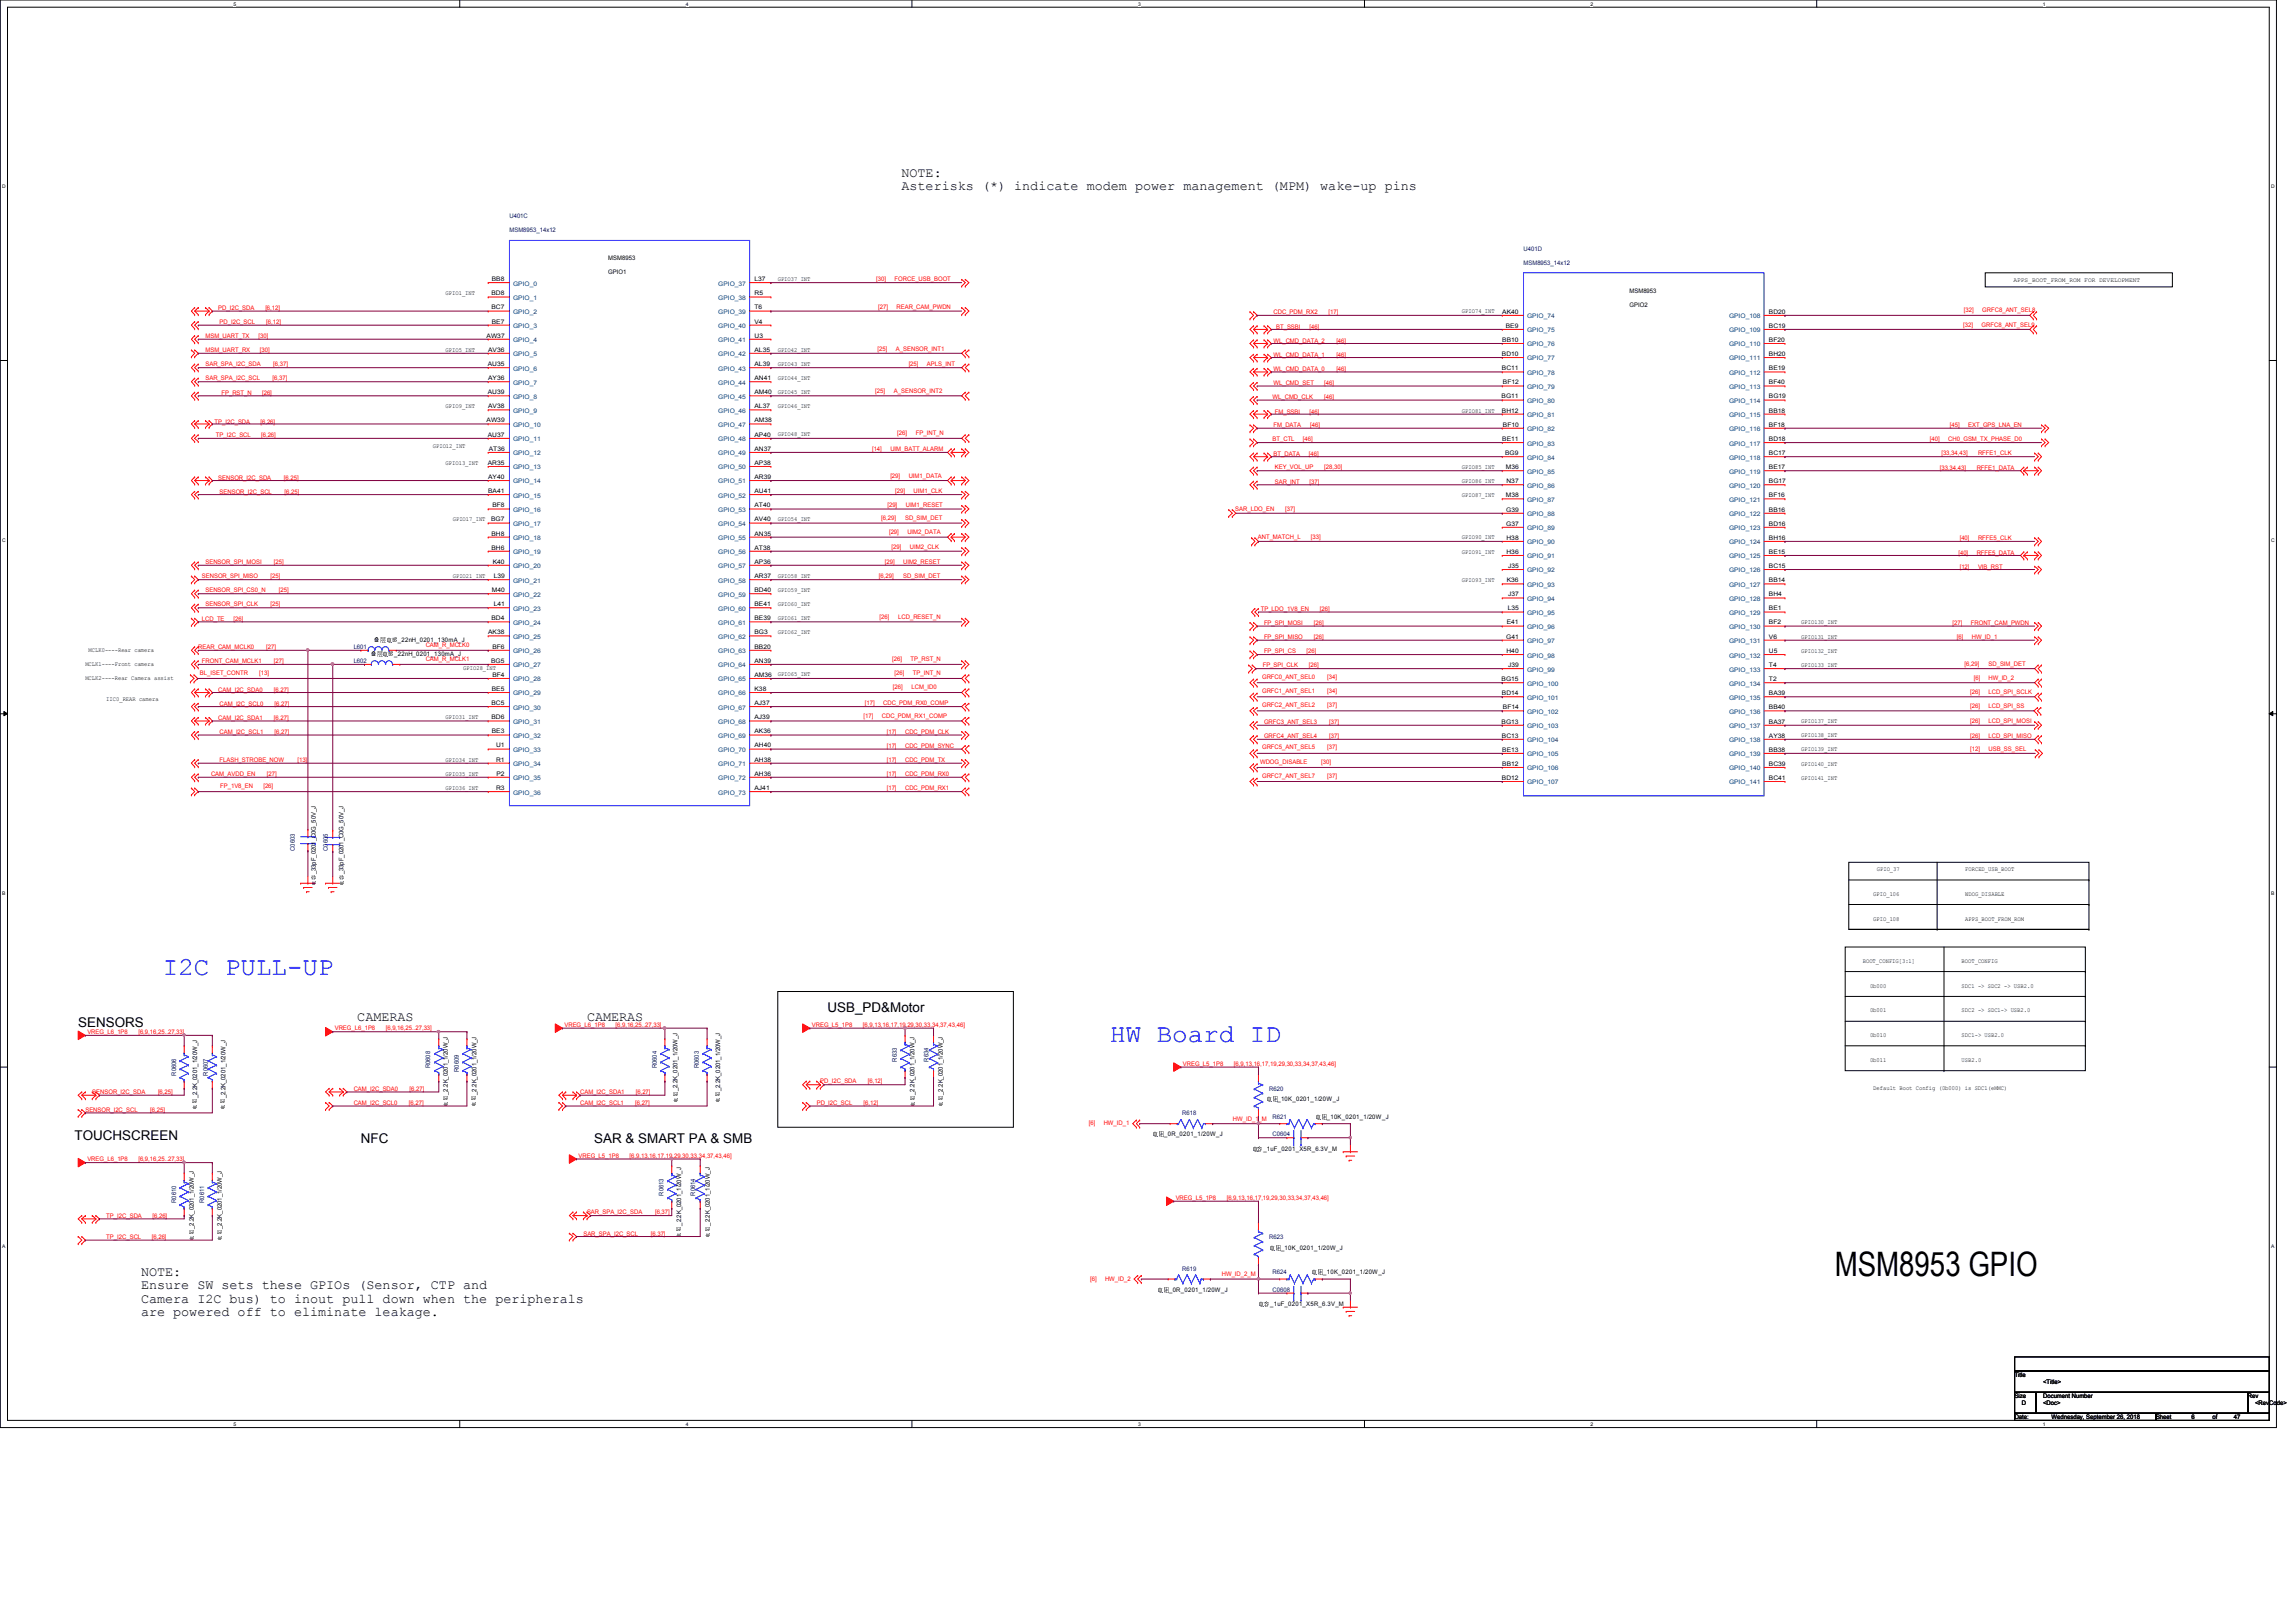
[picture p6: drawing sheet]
<svg xmlns="http://www.w3.org/2000/svg" width="297mm" height="210mm" viewBox="0 0 297 210" stroke-linecap="round" stroke-linejoin="round" font-family="sans-serif">
<defs><g id="words">
<text font-size="4.4" x="237.4" y="165.1">MSM8953 GPIO</text>
<g font-size="3.3" fill="#00f">
<text x="21.1" y="126.1">I2C PULL-UP</text>
<text x="143.6" y="134.8">HW Board ID</text>
</g>
<g font-size="1.7">
<text x="116.6" y="22.9">NOTE:</text>
<text x="116.6" y="24.6">Asterisks (*) indicate modem power management (MPM) wake-up pins</text>
<text x="107.1" y="131">USB_PD&amp;Motor</text>
<text x="10.1" y="132.8">SENSORS</text>
<text x="46.2" y="132.2">CAMERAS</text>
<text x="75.9" y="132.2">CAMERAS</text>
<text x="9.6" y="147.5">TOUCHSCREEN</text>
<text x="46.7" y="147.9">NFC</text>
<text x="76.9" y="147.9">SAR &amp; SMART PA &amp; SMB</text>
<text x="18.2" y="165.1">NOTE:</text>
<text x="18.2" y="166.8">Ensure SW sets these GPIOs (Sensor, CTP and</text>
<text x="18.2" y="168.6">Camera I2C bus) to inout pull down when the peripherals</text>
<text x="18.2" y="170.3">are powered off to eliminate leakage.</text>
</g>
<g font-size=".8" fill="#000080">
<text x="65.9" y="28.2">U401C</text>
<text x="65.9" y="30.1">MSM8953_14x12</text>
<text x="197.1" y="32.4">U401D</text>
<text x="197.1" y="34.2">MSM8953_14x12</text>
<text x="45.8" y="84">L601</text>
<text x="45.8" y="85.8">L602</text>
<text x="38.1" y="110.1" transform="rotate(-90 38.1 110.1)">C0603</text>
<text x="42.4" y="110.1" transform="rotate(-90 42.4 110.1)">C0605</text>
<text x="116" y="137.4" transform="rotate(-90 116 137.4)">R633</text>
<text x="120.1" y="137.4" transform="rotate(-90 120.1 137.4)">R634</text>
<text x="22.8" y="139.2" transform="rotate(-90 22.8 139.2)">R0606</text>
<text x="26.9" y="139.2" transform="rotate(-90 26.9 139.2)">R0607</text>
<text x="55.7" y="138.3" transform="rotate(-90 55.7 138.3)">R0608</text>
<text x="59.3" y="138.7" transform="rotate(-90 59.3 138.7)">R0609</text>
<text x="85" y="138.3" transform="rotate(-90 85 138.3)">R0604</text>
<text x="90.4" y="138.3" transform="rotate(-90 90.4 138.3)">R0603</text>
<text x="164.2" y="141.1">R620</text>
<text x="152.9" y="144.4">R618</text>
<text x="164.6" y="144.8">R621</text>
<text x="164.6" y="147.1">C0604</text>
<text x="22.8" y="155.7" transform="rotate(-90 22.8 155.7)">R0610</text>
<text x="26.4" y="155.7" transform="rotate(-90 26.4 155.7)">R0611</text>
<text x="85.8" y="154.7" transform="rotate(-90 85.8 154.7)">R0613</text>
<text x="90" y="154.7" transform="rotate(-90 90 154.7)">R0614</text>
<text x="164.2" y="160.4">R623</text>
<text x="152.9" y="164.5">R619</text>
<text x="164.6" y="164.9">R624</text>
<text x="164.6" y="167.2">C0608</text>
</g>
<g font-size=".8">
<text x="78.7" y="35.5">GPIO1</text>
<text x="78.7" y="33.7">MSM8953</text>
<text x="57.7" y="38.2">GPIO1_INT</text>
<text x="63.6" y="40">BC7</text>
<text x="63.6" y="38.2">BD8</text>
<text x="63.6" y="36.4">BB8</text>
<text x="63.6" y="41.9">BE7</text>
<text x="97.6" y="41.9">V4</text>
<text x="97.6" y="40">T6</text>
<text x="97.6" y="38.2">R5</text>
<text x="97.6" y="36.4">L37</text>
<text x="100.6" y="36.4">GPIO37_INT</text>
<text x="189.1" y="40.6">GPIO74_INT</text>
<text x="194.3" y="40.6">AK40</text>
<text x="210.8" y="39.8">GPIO2</text>
<text x="210.8" y="37.9">MSM8953</text>
<text x="228.9" y="40.6">BD20</text>
<text x="260.5" y="36.4">APPS_BOOT_FROM_ROM FOR DEVELOPMENT</text>
<text x="57.7" y="45.5">GPIO5_INT</text>
<text x="62.9" y="43.7">AW37</text>
<text x="63.1" y="47.4">AU35</text>
<text x="63.2" y="45.5">AV36</text>
<text x="97.6" y="45.5">AL35</text>
<text x="97.6" y="43.7">U3</text>
<text x="97.6" y="47.4">AL39</text>
<text x="100.6" y="47.3">GPIO43_INT</text>
<text x="100.6" y="45.5">GPIO42_INT</text>
<text x="194.3" y="47.9">BC11</text>
<text x="194.3" y="46.1">BD10</text>
<text x="194.3" y="44.2">BB10</text>
<text x="194.8" y="42.4">BE9</text>
<text x="228.9" y="47.9">BE19</text>
<text x="228.9" y="46.1">BH20</text>
<text x="228.9" y="44.2">BF20</text>
<text x="228.9" y="42.4">BC19</text>
<text x="57.7" y="52.8">GPIO9_INT</text>
<text x="63.1" y="51">AU39</text>
<text x="63.2" y="49.2">AY36</text>
<text x="63.2" y="52.8">AV38</text>
<text x="97.6" y="52.8">AL37</text>
<text x="97.6" y="51">AM40</text>
<text x="97.6" y="49.2">AN41</text>
<text x="100.6" y="52.8">GPIO46_INT</text>
<text x="100.6" y="51">GPIO45_INT</text>
<text x="100.6" y="49.1">GPIO44_INT</text>
<text x="189.1" y="53.4">GPIO81_INT</text>
<text x="194.3" y="51.6">BG11</text>
<text x="194.3" y="53.4">BH12</text>
<text x="194.4" y="49.7">BF12</text>
<text x="228.9" y="53.4">BB18</text>
<text x="228.9" y="51.6">BG19</text>
<text x="228.9" y="49.7">BF40</text>
<text x="56" y="58">GPIO12_INT</text>
<text x="62.9" y="54.7">AW39</text>
<text x="63.1" y="56.5">AU37</text>
<text x="63.2" y="58.3">AT36</text>
<text x="97.6" y="58.3">AN37</text>
<text x="97.6" y="56.5">AP40</text>
<text x="97.6" y="54.7">AM38</text>
<text x="100.6" y="56.5">GPIO48_INT</text>
<text x="194.3" y="57.1">BE11</text>
<text x="194.4" y="55.2">BF10</text>
<text x="194.7" y="58.9">BG9</text>
<text x="228.9" y="58.9">BC17</text>
<text x="228.9" y="57.1">BD18</text>
<text x="228.9" y="55.2">BF18</text>
<text x="57.7" y="60.1">GPIO13_INT</text>
<text x="63.1" y="60.2">AR35</text>
<text x="63.2" y="62">AY40</text>
<text x="63.2" y="63.8">BA41</text>
<text x="63.7" y="65.7">BF8</text>
<text x="97.6" y="65.7">AT40</text>
<text x="97.6" y="63.8">AU41</text>
<text x="97.6" y="62">AR39</text>
<text x="97.6" y="60.2">AP38</text>
<text x="189.1" y="64.3">GPIO87_INT</text>
<text x="189.1" y="62.5">GPIO86_INT</text>
<text x="189.1" y="60.7">GPIO85_INT</text>
<text x="194.8" y="64.3">M38</text>
<text x="194.8" y="60.7">M36</text>
<text x="194.9" y="62.5">N37</text>
<text x="228.9" y="64.3">BF16</text>
<text x="228.9" y="62.5">BG17</text>
<text x="228.9" y="60.7">BE17</text>
<text x="58.6" y="67.4">GPIO17_INT</text>
<text x="63.5" y="67.5">BG7</text>
<text x="63.6" y="71.1">BH6</text>
<text x="63.6" y="69.3">BH8</text>
<text x="97.6" y="69.3">AN35</text>
<text x="97.6" y="67.5">AV40</text>
<text x="97.6" y="71.1">AT38</text>
<text x="100.6" y="67.4">GPIO54_INT</text>
<text x="189.1" y="71.7">GPIO91_INT</text>
<text x="189.1" y="69.8">GPIO90_INT</text>
<text x="194.9" y="68">G37</text>
<text x="194.9" y="66.2">G39</text>
<text x="194.9" y="71.7">H36</text>
<text x="194.9" y="69.8">H38</text>
<text x="228.9" y="71.7">BE15</text>
<text x="228.9" y="69.8">BH16</text>
<text x="228.9" y="68">BD16</text>
<text x="228.9" y="66.2">BB16</text>
<text x="58.6" y="74.8">GPIO21_INT</text>
<text x="63.6" y="76.6">M40</text>
<text x="63.8" y="72.9">K40</text>
<text x="63.9" y="74.8">L39</text>
<text x="97.6" y="76.6">BD40</text>
<text x="97.6" y="74.8">AR37</text>
<text x="97.6" y="72.9">AP36</text>
<text x="100.6" y="76.6">GPIO59_INT</text>
<text x="100.6" y="74.8">GPIO58_INT</text>
<text x="189.1" y="75.3">GPIO93_INT</text>
<text x="194.9" y="75.4">K36</text>
<text x="195.1" y="77.2">J37</text>
<text x="195.1" y="73.5">J35</text>
<text x="228.9" y="77.2">BH4</text>
<text x="228.9" y="75.4">BB14</text>
<text x="228.9" y="73.5">BC15</text>
<text x="48.4" y="83.1">叠叠电叠_22nH_0201_130mA_J</text>
<text x="63.2" y="82.1">AK38</text>
<text x="63.6" y="80.3">BD4</text>
<text x="63.7" y="83.9">BF6</text>
<text x="63.9" y="78.4">L41</text>
<text x="97.6" y="83.9">BB20</text>
<text x="97.6" y="82.1">BG3</text>
<text x="97.6" y="80.3">BE39</text>
<text x="97.6" y="78.4">BE41</text>
<text x="100.6" y="82.1">GPIO62_INT</text>
<text x="100.6" y="80.3">GPIO61_INT</text>
<text x="100.6" y="78.4">GPIO60_INT</text>
<text x="194.9" y="82.6">G41</text>
<text x="194.9" y="80.8">E41</text>
<text x="195.1" y="79">L35</text>
<text x="228.9" y="82.6">V6</text>
<text x="228.9" y="80.8">BF2</text>
<text x="228.9" y="79">BE1</text>
<text x="233" y="82.6">GPIO131_INT</text>
<text x="233" y="80.8">GPIO130_INT</text>
<text x="11" y="86.2">MCLK1----Front camera</text>
<text x="11" y="88">MCLK2----Rear Camera assist</text>
<text x="11.5" y="84.4">MCLK0----Rear camera</text>
<text x="48" y="84.9">叠叠电叠_22nH_0201_130mA_J</text>
<text x="59.9" y="86.7">GPIO28_INT</text>
<text x="63.5" y="85.8">BG5</text>
<text x="63.6" y="89.4">BE5</text>
<text x="63.7" y="87.6">BF4</text>
<text x="97.6" y="89.4">K38</text>
<text x="97.6" y="87.6">AM36</text>
<text x="97.6" y="85.8">AN39</text>
<text x="100.6" y="87.5">GPIO65_INT</text>
<text x="194.3" y="88.1">BG15</text>
<text x="194.3" y="90">BD14</text>
<text x="194.9" y="84.5">H40</text>
<text x="195.1" y="86.3">J39</text>
<text x="228.9" y="90">BA39</text>
<text x="228.9" y="88.1">T2</text>
<text x="228.9" y="86.3">T4</text>
<text x="228.9" y="84.5">U5</text>
<text x="233" y="86.3">GPIO133_INT</text>
<text x="233" y="84.5">GPIO132_INT</text>
<text x="13.8" y="90.8">IIC0_REAR camera</text>
<text x="57.7" y="93">GPIO31_INT</text>
<text x="63.6" y="93.1">BD6</text>
<text x="63.6" y="91.2">BC5</text>
<text x="63.6" y="94.9">BE3</text>
<text x="97.6" y="94.9">AK36</text>
<text x="97.6" y="93.1">AJ39</text>
<text x="97.6" y="91.2">AJ37</text>
<text x="194.3" y="93.6">BG13</text>
<text x="194.3" y="95.5">BC13</text>
<text x="194.4" y="91.8">BF14</text>
<text x="228.9" y="95.5">AY38</text>
<text x="228.9" y="93.6">BA37</text>
<text x="228.9" y="91.8">BB40</text>
<text x="233" y="95.4">GPIO138_INT</text>
<text x="233" y="93.6">GPIO137_INT</text>
<text x="57.7" y="100.4">GPIO35_INT</text>
<text x="57.7" y="98.6">GPIO34_INT</text>
<text x="64.2" y="98.6">R1</text>
<text x="64.2" y="96.7">U1</text>
<text x="64.2" y="100.4">P2</text>
<text x="97.6" y="96.7">AH40</text>
<text x="97.6" y="98.6">AH38</text>
<text x="97.6" y="100.4">AH36</text>
<text x="194.3" y="100.9">BD12</text>
<text x="194.3" y="99.1">BB12</text>
<text x="194.3" y="97.3">BE13</text>
<text x="228.9" y="100.9">BC41</text>
<text x="228.9" y="99.1">BC39</text>
<text x="228.9" y="97.3">BB38</text>
<text x="233" y="97.2">GPIO139_INT</text>
<text x="233" y="100.9">GPIO141_INT</text>
<text x="233" y="99.1">GPIO140_INT</text>
<text x="57.7" y="102.2">GPIO36_INT</text>
<text x="64.2" y="102.2">R3</text>
<text x="97.6" y="102.2">AJ41</text>
<text x="40.8" y="113.2" transform="rotate(-90 40.8 113.2)">_33pF_0201_C0G_50V_J</text>
<text x="40.8" y="113.9">电</text>
<text x="44.4" y="113.2" transform="rotate(-90 44.4 113.2)">_33pF_0201_C0G_50V_J</text>
<text x="44.4" y="113.9">电</text>
<text x="242.8" y="112.7">GPIO_37</text>
<text x="254.3" y="112.7">FORCED_USB_BOOT</text>
<text x="40.8" y="114.7">电</text>
<text x="44.4" y="114.7">电</text>
<text x="242.4" y="115.9">GPIO_106</text>
<text x="242.4" y="119.1">GPIO_108</text>
<text x="254.3" y="115.9">WDOG_DISABLE</text>
<text x="254.3" y="119.1">APPS_BOOT_FROM_ROM</text>
<text x="241" y="124.6">BOOT_CONFIG[3:1]</text>
<text x="253.8" y="124.6">BOOT_CONFIG</text>
<text x="241.9" y="131">0b001</text>
<text x="241.9" y="127.8">0b000</text>
<text x="253.8" y="131">SDC2 -&gt; SDC1-&gt; USB2.0</text>
<text x="253.8" y="127.8">SDC1 -&gt; SDC2 -&gt; USB2.0</text>
<text x="241.9" y="134.2">0b010</text>
<text x="241.9" y="137.4">0b011</text>
<text x="253.8" y="134.2">SDC1-&gt; USB2.0</text>
<text x="253.8" y="137.4">USB2.0</text>
<text x="25.5" y="142.2" transform="rotate(-90 25.5 142.2)">_2.2K_0201_1/20W_J</text>
<text x="25.5" y="143.7">电</text>
<text x="25.5" y="142.9">电</text>
<text x="29.2" y="142.2" transform="rotate(-90 29.2 142.2)">_2.2K_0201_1/20W_J</text>
<text x="29.2" y="143.7">电</text>
<text x="29.2" y="142.9">电</text>
<text x="58" y="141.7" transform="rotate(-90 58 141.7)">_2.2K_0201_1/20W_J</text>
<text x="58" y="143.2">电</text>
<text x="58" y="142.5">电</text>
<text x="61.6" y="141.7" transform="rotate(-90 61.6 141.7)">_2.2K_0201_1/20W_J</text>
<text x="61.6" y="143.2">电</text>
<text x="61.6" y="142.5">电</text>
<text x="87.7" y="141.2" transform="rotate(-90 87.7 141.2)">_2.2K_0201_1/20W_J</text>
<text x="87.7" y="142.7">电</text>
<text x="87.7" y="142">电</text>
<text x="93.2" y="141.2" transform="rotate(-90 93.2 141.2)">_2.2K_0201_1/20W_J</text>
<text x="93.2" y="142.7">电</text>
<text x="93.2" y="142">电</text>
<text x="118.3" y="141.7" transform="rotate(-90 118.3 141.7)">_2.2K_0201_1/20W_J</text>
<text x="118.3" y="143.2">电</text>
<text x="118.3" y="142.5">电</text>
<text x="122" y="141.7" transform="rotate(-90 122 141.7)">_2.2K_0201_1/20W_J</text>
<text x="122" y="143.2">电</text>
<text x="122" y="142.5">电</text>
<text x="163.7" y="142.5">电电_10K_0201_1/20W_J</text>
<text x="242.4" y="141.1">Default Boot Config (0b000) is SDC1(eMMC)</text>
<text x="149.1" y="147.1">电电_0R_0201_1/20W_J</text>
<text x="161.9" y="148.9">电电_1uF_0201_X5R_6.3V_M</text>
<text x="170.1" y="144.8">电电_10K_0201_1/20W_J</text>
<text x="25.1" y="159" transform="rotate(-90 25.1 159)">_2.2K_0201_1/20W_J</text>
<text x="25.1" y="160.6">电</text>
<text x="25.1" y="159.8">电</text>
<text x="28.7" y="159" transform="rotate(-90 28.7 159)">_2.2K_0201_1/20W_J</text>
<text x="28.7" y="160.6">电</text>
<text x="28.7" y="159.8">电</text>
<text x="88.1" y="158.6" transform="rotate(-90 88.1 158.6)">_2.2K_0201_1/20W_J</text>
<text x="88.1" y="160.1">电</text>
<text x="88.1" y="159.4">电</text>
<text x="91.8" y="158.6" transform="rotate(-90 91.8 158.6)">_2.2K_0201_1/20W_J</text>
<text x="91.8" y="160.1">电</text>
<text x="91.8" y="159.4">电</text>
<text x="164.2" y="161.7">电电_10K_0201_1/20W_J</text>
<text x="149.7" y="167.2">电电_0R_0201_1/20W_J</text>
<text x="169.7" y="164.9">电电_10K_0201_1/20W_J</text>
<text x="162.8" y="169">电电_1uF_0201_X5R_6.3V_M</text>
<text x="260.6" y="178.2">Title</text>
<text x="264.3" y="179.1">&lt;Title&gt;</text>
<text x="260.6" y="180.9">Size</text>
<text x="260.6" y="183.6">Date:</text>
<text x="261.6" y="181.8">D</text>
<text x="264.3" y="180.9">Document Number</text>
<text x="264.3" y="181.8">&lt;Doc&gt;</text>
<text x="265.4" y="183.6">Wednesday, September 26, 2018</text>
<text x="278.9" y="183.6">Sheet</text>
<text x="283.5" y="183.6">6</text>
<text x="286.3" y="183.6">of</text>
<text x="289" y="183.6">47</text>
<text x="290.8" y="180.9">Rev</text>
<text x="291.8" y="181.8">&lt;RevCode&gt;</text>
</g>
<g font-size=".8" fill="#f00">
<text x="28.2" y="40.2">PD_I2C_SDA</text>
<text x="28.4" y="41.9">PD_I2C_SCL</text>
<text x="34.3" y="40.2">[6,12]</text>
<text x="34.5" y="41.9">[6,12]</text>
<text x="113.4" y="36.4">[30]</text>
<text x="113.6" y="40">[27]</text>
<text x="115.7" y="36.4">FORCE_USB_BOOT</text>
<text x="116" y="40">REAR_CAM_PWDN</text>
<text x="164.8" y="40.6">CDC_PDM_RX2</text>
<text x="171.9" y="40.6">[17]</text>
<text x="254.1" y="40.4">[32]</text>
<text x="256.5" y="40.4">GRFC8_ANT_SEL8</text>
<text x="26.6" y="45.6">MSM_UART_RX</text>
<text x="26.6" y="43.8">MSM_UART_TX</text>
<text x="26.6" y="47.4">SAR_SPA_I2C_SDA</text>
<text x="33.4" y="43.8">[30]</text>
<text x="33.6" y="45.6">[30]</text>
<text x="35.3" y="47.4">[6,37]</text>
<text x="113.5" y="45.4">[25]</text>
<text x="115.9" y="45.4">A_SENSOR_INT1</text>
<text x="117.6" y="47.3">[25]</text>
<text x="119.9" y="47.3">APLS_INT</text>
<text x="164.8" y="46.2">WL_CMD_DATA_1</text>
<text x="164.8" y="44.4">WL_CMD_DATA_2</text>
<text x="165.1" y="42.6">BT_SSBI</text>
<text x="169.4" y="42.6">[46]</text>
<text x="172.9" y="46.2">[46]</text>
<text x="172.9" y="44.4">[46]</text>
<text x="254" y="42.3">[32]</text>
<text x="256.4" y="42.3">GRFC8_ANT_SEL9</text>
<text x="26.6" y="49.2">SAR_SPA_I2C_SCL</text>
<text x="28.7" y="51.1">FP_RST_N</text>
<text x="33.9" y="51.1">[26]</text>
<text x="35.3" y="49.2">[6,37]</text>
<text x="113.2" y="50.9">[25]</text>
<text x="115.7" y="50.9">A_SENSOR_INT2</text>
<text x="164.6" y="51.6">WL_CMD_CLK</text>
<text x="164.8" y="48">WL_CMD_DATA_0</text>
<text x="164.8" y="49.8">WL_CMD_SET</text>
<text x="164.9" y="53.6">FM_SSBI</text>
<text x="169.4" y="53.6">[46]</text>
<text x="171.3" y="51.6">[46]</text>
<text x="171.3" y="49.8">[46]</text>
<text x="172.9" y="48">[46]</text>
<text x="27.8" y="54.8">TP_I2C_SDA</text>
<text x="27.9" y="56.6">TP_I2C_SCL</text>
<text x="33.7" y="54.8">[6,26]</text>
<text x="33.8" y="56.6">[6,26]</text>
<text x="112.8" y="58.4">[14]</text>
<text x="115.2" y="58.4">UIM_BATT_ALARM</text>
<text x="116.1" y="56.3">[26]</text>
<text x="118.5" y="56.3">FP_INT_N</text>
<text x="164.6" y="57.1">BT_CTL</text>
<text x="164.8" y="59">BT_DATA</text>
<text x="164.8" y="55.3">FM_DATA</text>
<text x="168.6" y="57.1">[46]</text>
<text x="169.3" y="59">[46]</text>
<text x="169.5" y="55.3">[46]</text>
<text x="249.7" y="57.1">[40]</text>
<text x="251.2" y="58.9">[33,34,43]</text>
<text x="252" y="57.1">CH0_GSM_TX_PHASE_D0</text>
<text x="252.3" y="55.3">[45]</text>
<text x="254.6" y="55.3">EXT_GPS_LNA_EN</text>
<text x="255.9" y="58.9">RFFE1_CLK</text>
<text x="28.2" y="62.1">SENSOR_I2C_SDA</text>
<text x="28.4" y="63.9">SENSOR_I2C_SCL</text>
<text x="36.7" y="62.1">[6,25]</text>
<text x="36.8" y="63.9">[6,25]</text>
<text x="114.8" y="65.6">[29]</text>
<text x="115.2" y="61.8">[29]</text>
<text x="115.8" y="63.8">[29]</text>
<text x="117.2" y="65.6">UIM1_RESET</text>
<text x="117.6" y="61.8">UIM1_DATA</text>
<text x="118.2" y="63.8">UIM1_CLK</text>
<text x="164.9" y="60.7">KEY_VOL_UP</text>
<text x="164.9" y="62.6">SAR_INT</text>
<text x="169.4" y="62.6">[37]</text>
<text x="171.3" y="60.7">[28,30]</text>
<text x="250.9" y="60.9">[33,34,43]</text>
<text x="255.7" y="60.9">RFFE1_DATA</text>
<text x="114" y="67.4">[6,29]</text>
<text x="115" y="69.1">[29]</text>
<text x="115.4" y="71">[29]</text>
<text x="117.1" y="67.4">SD_SIM_DET</text>
<text x="117.4" y="69.1">UIM2_DATA</text>
<text x="117.7" y="71">UIM2_CLK</text>
<text x="159.8" y="66.1">SAR_LDO_EN</text>
<text x="162.7" y="69.7">ANT_MATCH_L</text>
<text x="166.3" y="66.1">[37]</text>
<text x="169.6" y="69.7">[33]</text>
<text x="253.4" y="71.8">[40]</text>
<text x="253.5" y="69.9">[40]</text>
<text x="255.7" y="71.8">RFFE5_DATA</text>
<text x="255.9" y="69.9">RFFE5_CLK</text>
<text x="26.1" y="74.8">SENSOR_SPI_MISO</text>
<text x="26.6" y="73">SENSOR_SPI_MOSI</text>
<text x="26.6" y="76.7">SENSOR_SPI_CS0_N</text>
<text x="35" y="74.8">[25]</text>
<text x="35.4" y="73">[25]</text>
<text x="36.1" y="76.7">[25]</text>
<text x="113.7" y="74.8">[6,29]</text>
<text x="114.5" y="72.9">[29]</text>
<text x="116.8" y="72.9">UIM2_RESET</text>
<text x="116.8" y="74.8">SD_SIM_DET</text>
<text x="253.5" y="73.6">[12]</text>
<text x="255.9" y="73.6">VIB_RST</text>
<text x="25.7" y="84">REAR_CAM_MCLK0</text>
<text x="26.1" y="80.3">LCD_TE</text>
<text x="26.6" y="78.5">SENSOR_SPI_CLK</text>
<text x="30.2" y="80.3">[26]</text>
<text x="34.5" y="84">[27]</text>
<text x="35" y="78.5">[25]</text>
<text x="55.1" y="83.8">CAM_R_MCLK0</text>
<text x="113.8" y="80.1">[26]</text>
<text x="116.2" y="80.1">LCD_RESET_N</text>
<text x="163.1" y="79">TP_LDO_1V8_EN</text>
<text x="163.5" y="80.9">FP_SPI_MOSI</text>
<text x="163.5" y="82.7">FP_SPI_MISO</text>
<text x="170" y="80.9">[26]</text>
<text x="170" y="82.7">[26]</text>
<text x="170.8" y="79">[26]</text>
<text x="252.6" y="80.9">[27]</text>
<text x="253.1" y="82.6">[6]</text>
<text x="255" y="80.9">FRONT_CAM_PWDN</text>
<text x="255.1" y="82.6">HW_ID_1</text>
<text x="25.9" y="87.3">BL_ISET_CONTR</text>
<text x="26.1" y="85.8">FRONT_CAM_MCLK1</text>
<text x="28.2" y="89.6">CAM_I2C_SDA0</text>
<text x="33.5" y="87.3">[13]</text>
<text x="35.4" y="89.6">[6,27]</text>
<text x="35.4" y="85.8">[27]</text>
<text x="55.1" y="85.6">CAM_R_MCLK1</text>
<text x="115.4" y="85.6">[26]</text>
<text x="115.5" y="89.2">[26]</text>
<text x="115.7" y="87.4">[26]</text>
<text x="117.8" y="85.6">TP_RST_N</text>
<text x="117.9" y="89.2">LCM_ID0</text>
<text x="118.1" y="87.4">TP_INT_N</text>
<text x="163.3" y="87.8">GRFC0_ANT_SEL0</text>
<text x="163.3" y="89.7">GRFC1_ANT_SEL1</text>
<text x="163.4" y="86.4">FP_SPI_CLK</text>
<text x="163.5" y="84.5">FP_SPI_CS</text>
<text x="169" y="84.5">[26]</text>
<text x="169.3" y="86.4">[26]</text>
<text x="171.7" y="87.8">[34]</text>
<text x="171.7" y="89.7">[34]</text>
<text x="254.2" y="86.2">[6,29]</text>
<text x="254.9" y="89.8">[26]</text>
<text x="255.4" y="88">[6]</text>
<text x="257.3" y="86.2">SD_SIM_DET</text>
<text x="257.3" y="88">HW_ID_2</text>
<text x="257.3" y="89.8">LCD_SPI_SCLK</text>
<text x="28.2" y="93.2">CAM_I2C_SDA1</text>
<text x="28.4" y="91.3">CAM_I2C_SCL0</text>
<text x="28.4" y="95">CAM_I2C_SCL1</text>
<text x="35.4" y="93.2">[6,27]</text>
<text x="35.5" y="91.3">[6,27]</text>
<text x="35.5" y="95">[6,27]</text>
<text x="111.7" y="92.9">[17]</text>
<text x="111.9" y="91.2">[17]</text>
<text x="114.1" y="92.9">CDC_PDM_RX1_COMP</text>
<text x="114.3" y="91.2">CDC_PDM_RX0_COMP</text>
<text x="114.7" y="95">[17]</text>
<text x="117.1" y="95">CDC_PDM_CLK</text>
<text x="163.3" y="91.5">GRFC2_ANT_SEL2</text>
<text x="163.5" y="93.7">GRFC3_ANT_SEL3</text>
<text x="163.5" y="95.5">GRFC4_ANT_SEL4</text>
<text x="171.7" y="91.5">[37]</text>
<text x="172" y="93.7">[37]</text>
<text x="172" y="95.5">[37]</text>
<text x="254.9" y="93.6">[26]</text>
<text x="254.9" y="95.5">[26]</text>
<text x="254.9" y="91.7">[26]</text>
<text x="257.3" y="93.6">LCD_SPI_MOSI</text>
<text x="257.3" y="95.5">LCD_SPI_MISO</text>
<text x="257.3" y="91.7">LCD_SPI_SS</text>
<text x="27.3" y="100.4">CAM_AVDD_EN</text>
<text x="28.4" y="98.6">FLASH_STROBE_NOW</text>
<text x="34.5" y="100.4">[27]</text>
<text x="38.5" y="98.6">[13]</text>
<text x="114.7" y="100.5">[17]</text>
<text x="114.7" y="96.8">[17]</text>
<text x="114.7" y="98.6">[17]</text>
<text x="117.1" y="100.5">CDC_PDM_RX0</text>
<text x="117.1" y="96.8">CDC_PDM_SYNC</text>
<text x="117.1" y="98.6">CDC_PDM_TX</text>
<text x="163" y="98.9">WDOG_DISABLE</text>
<text x="163.3" y="97">GRFC5_ANT_SEL5</text>
<text x="163.3" y="100.6">GRFC7_ANT_SEL7</text>
<text x="170.9" y="98.9">[30]</text>
<text x="171.7" y="97">[37]</text>
<text x="171.7" y="100.6">[37]</text>
<text x="254.9" y="97.2">[12]</text>
<text x="257.3" y="97.2">USB_SS_SEL</text>
<text x="28.5" y="102">FP_1V8_EN</text>
<text x="34.1" y="102">[26]</text>
<text x="114.7" y="102.3">[17]</text>
<text x="117.1" y="102.3">CDC_PDM_RX1</text>
<text x="11.3" y="133.8">VREG_L6_1P8</text>
<text x="17.9" y="133.8">[6,9,16,25..27,33]</text>
<text x="43.3" y="133.3">VREG_L6_1P8</text>
<text x="49.9" y="133.3">[6,9,16,25..27,33]</text>
<text x="73" y="132.9">VREG_L6_1P8</text>
<text x="79.6" y="132.9">[6,9,16,25..27,33]</text>
<text x="105" y="132.9">VREG_L5_1P8</text>
<text x="111.6" y="132.9">[6,9,13,16,17,19,29,30,33,34,37,43,46]</text>
<text x="153" y="137.9">VREG_L5_1P8</text>
<text x="159.6" y="137.9">[6,9,13,16,17,19,29,30,33,34,37,43,46]</text>
<text x="11" y="143.9">SENSOR_I2C_SCL</text>
<text x="11.9" y="141.6">SENSOR_I2C_SDA</text>
<text x="19.4" y="143.9">[6,25]</text>
<text x="20.4" y="141.6">[6,25]</text>
<text x="45.8" y="141.1">CAM_I2C_SDA0</text>
<text x="45.8" y="143">CAM_I2C_SCL0</text>
<text x="52.9" y="143">[6,27]</text>
<text x="53" y="141.1">[6,27]</text>
<text x="75.1" y="141.6">CAM_I2C_SDA1</text>
<text x="75.1" y="143">CAM_I2C_SCL1</text>
<text x="82.2" y="143">[6,27]</text>
<text x="82.2" y="141.6">[6,27]</text>
<text x="105.7" y="143">PD_I2C_SCL</text>
<text x="106.1" y="140.2">PD_I2C_SDA</text>
<text x="111.7" y="143">[6,12]</text>
<text x="112.3" y="140.2">[6,12]</text>
<text x="74.8" y="149.8">VREG_L5_1P8</text>
<text x="81.4" y="149.8">[6,9,13,16,17,19,29,30,33,34,37,43,46]</text>
<text x="140.9" y="145.6">[6]</text>
<text x="142.8" y="145.6">HW_ID_1</text>
<text x="159.5" y="145">HW_ID_1_M</text>
<text x="11.3" y="150.3">VREG_L6_1P8</text>
<text x="17.9" y="150.3">[6,9,16,25..27,33]</text>
<text x="152.1" y="155.3">VREG_L5_1P8</text>
<text x="158.7" y="155.3">[6,9,13,16,17,19,29,30,33,34,37,43,46]</text>
<text x="13.8" y="157.6">TP_I2C_SDA</text>
<text x="13.8" y="160.4">TP_I2C_SCL</text>
<text x="19.6" y="160.4">[6,26]</text>
<text x="19.7" y="157.6">[6,26]</text>
<text x="75.5" y="159.9">SAR_SPA_I2C_SCL</text>
<text x="75.9" y="157.1">SAR_SPA_I2C_SDA</text>
<text x="84.2" y="159.9">[6,37]</text>
<text x="84.7" y="157.1">[6,37]</text>
<text x="141.1" y="165.7">[6]</text>
<text x="143" y="165.7">HW_ID_2</text>
<text x="158.1" y="165.1">HW_ID_2_M</text>
</g>
<g font-size=".8" fill="#004080">
<text x="66.4" y="40.6">GPIO_2</text>
<text x="66.4" y="38.8">GPIO_1</text>
<text x="66.4" y="37">GPIO_0</text>
<text x="92.9" y="40.6">GPIO_39</text>
<text x="92.9" y="38.8">GPIO_38</text>
<text x="92.9" y="37">GPIO_37</text>
<text x="197.6" y="41.2">GPIO_74</text>
<text x="223.7" y="41.2">GPIO_108</text>
<text x="66.4" y="44.3">GPIO_4</text>
<text x="66.4" y="46.1">GPIO_5</text>
<text x="66.4" y="48">GPIO_6</text>
<text x="66.4" y="42.5">GPIO_3</text>
<text x="92.9" y="46.1">GPIO_42</text>
<text x="92.9" y="44.3">GPIO_41</text>
<text x="92.9" y="42.5">GPIO_40</text>
<text x="92.9" y="48">GPIO_43</text>
<text x="197.6" y="46.7">GPIO_77</text>
<text x="197.6" y="44.8">GPIO_76</text>
<text x="197.6" y="43">GPIO_75</text>
<text x="223.7" y="46.7">GPIO_111</text>
<text x="223.7" y="44.8">GPIO_110</text>
<text x="223.7" y="43">GPIO_109</text>
<text x="66.4" y="49.8">GPIO_7</text>
<text x="66.4" y="51.6">GPIO_8</text>
<text x="66.4" y="53.4">GPIO_9</text>
<text x="92.9" y="53.4">GPIO_46</text>
<text x="92.9" y="51.6">GPIO_45</text>
<text x="92.9" y="49.8">GPIO_44</text>
<text x="197.6" y="54">GPIO_81</text>
<text x="197.6" y="52.2">GPIO_80</text>
<text x="197.6" y="50.3">GPIO_79</text>
<text x="197.6" y="48.5">GPIO_78</text>
<text x="223.7" y="54">GPIO_115</text>
<text x="223.7" y="52.2">GPIO_114</text>
<text x="223.7" y="50.3">GPIO_113</text>
<text x="223.7" y="48.5">GPIO_112</text>
<text x="66.4" y="55.2">GPIO_10</text>
<text x="66.4" y="57.1">GPIO_11</text>
<text x="66.4" y="58.9">GPIO_12</text>
<text x="92.9" y="58.9">GPIO_49</text>
<text x="92.9" y="57.1">GPIO_48</text>
<text x="92.9" y="55.2">GPIO_47</text>
<text x="197.6" y="59.5">GPIO_84</text>
<text x="197.6" y="57.7">GPIO_83</text>
<text x="197.6" y="55.8">GPIO_82</text>
<text x="223.7" y="59.5">GPIO_118</text>
<text x="223.7" y="57.7">GPIO_117</text>
<text x="223.7" y="55.8">GPIO_116</text>
<text x="66.4" y="60.7">GPIO_13</text>
<text x="66.4" y="62.6">GPIO_14</text>
<text x="66.4" y="64.4">GPIO_15</text>
<text x="92.9" y="64.4">GPIO_52</text>
<text x="92.9" y="62.6">GPIO_51</text>
<text x="92.9" y="60.7">GPIO_50</text>
<text x="197.6" y="64.9">GPIO_87</text>
<text x="197.6" y="63.1">GPIO_86</text>
<text x="197.6" y="61.3">GPIO_85</text>
<text x="223.7" y="64.9">GPIO_121</text>
<text x="223.7" y="63.1">GPIO_120</text>
<text x="223.7" y="61.3">GPIO_119</text>
<text x="66.4" y="71.7">GPIO_19</text>
<text x="66.4" y="69.9">GPIO_18</text>
<text x="66.4" y="68.1">GPIO_17</text>
<text x="66.4" y="66.3">GPIO_16</text>
<text x="92.9" y="69.9">GPIO_55</text>
<text x="92.9" y="68.1">GPIO_54</text>
<text x="92.9" y="66.3">GPIO_53</text>
<text x="92.9" y="71.7">GPIO_56</text>
<text x="197.6" y="70.4">GPIO_90</text>
<text x="197.6" y="68.6">GPIO_89</text>
<text x="197.6" y="66.8">GPIO_88</text>
<text x="223.7" y="70.4">GPIO_124</text>
<text x="223.7" y="68.6">GPIO_123</text>
<text x="223.7" y="66.8">GPIO_122</text>
<text x="66.4" y="77.2">GPIO_22</text>
<text x="66.4" y="75.4">GPIO_21</text>
<text x="66.4" y="73.5">GPIO_20</text>
<text x="92.9" y="77.2">GPIO_59</text>
<text x="92.9" y="75.4">GPIO_58</text>
<text x="92.9" y="73.5">GPIO_57</text>
<text x="197.6" y="77.8">GPIO_94</text>
<text x="197.6" y="75.9">GPIO_93</text>
<text x="197.6" y="74.1">GPIO_92</text>
<text x="197.6" y="72.3">GPIO_91</text>
<text x="223.7" y="77.8">GPIO_128</text>
<text x="223.7" y="75.9">GPIO_127</text>
<text x="223.7" y="74.1">GPIO_126</text>
<text x="223.7" y="72.3">GPIO_125</text>
<text x="66.4" y="82.7">GPIO_25</text>
<text x="66.4" y="80.9">GPIO_24</text>
<text x="66.4" y="79">GPIO_23</text>
<text x="92.9" y="82.7">GPIO_62</text>
<text x="92.9" y="80.9">GPIO_61</text>
<text x="92.9" y="79">GPIO_60</text>
<text x="197.6" y="83.2">GPIO_97</text>
<text x="197.6" y="81.4">GPIO_96</text>
<text x="197.6" y="79.6">GPIO_95</text>
<text x="223.7" y="83.2">GPIO_131</text>
<text x="223.7" y="81.4">GPIO_130</text>
<text x="223.7" y="79.6">GPIO_129</text>
<text x="66.4" y="84.5">GPIO_26</text>
<text x="66.4" y="88.2">GPIO_28</text>
<text x="66.4" y="86.4">GPIO_27</text>
<text x="92.9" y="88.2">GPIO_65</text>
<text x="92.9" y="86.4">GPIO_64</text>
<text x="92.9" y="84.5">GPIO_63</text>
<text x="197.6" y="88.7">GPIO_100</text>
<text x="197.6" y="86.9">GPIO_99</text>
<text x="197.6" y="85.1">GPIO_98</text>
<text x="223.7" y="88.7">GPIO_134</text>
<text x="223.7" y="86.9">GPIO_133</text>
<text x="223.7" y="85.1">GPIO_132</text>
<text x="66.4" y="95.5">GPIO_32</text>
<text x="66.4" y="93.7">GPIO_31</text>
<text x="66.4" y="91.8">GPIO_30</text>
<text x="66.4" y="90">GPIO_29</text>
<text x="92.9" y="95.5">GPIO_69</text>
<text x="92.9" y="93.7">GPIO_68</text>
<text x="92.9" y="91.8">GPIO_67</text>
<text x="92.9" y="90">GPIO_66</text>
<text x="197.6" y="94.2">GPIO_103</text>
<text x="197.6" y="92.4">GPIO_102</text>
<text x="197.6" y="90.6">GPIO_101</text>
<text x="223.7" y="94.2">GPIO_137</text>
<text x="223.7" y="92.4">GPIO_136</text>
<text x="223.7" y="90.6">GPIO_135</text>
<text x="66.4" y="101">GPIO_35</text>
<text x="66.4" y="99.1">GPIO_34</text>
<text x="66.4" y="97.3">GPIO_33</text>
<text x="92.9" y="97.3">GPIO_70</text>
<text x="92.9" y="99.1">GPIO_71</text>
<text x="92.9" y="101">GPIO_72</text>
<text x="197.6" y="101.5">GPIO_107</text>
<text x="197.6" y="99.7">GPIO_106</text>
<text x="197.6" y="97.9">GPIO_105</text>
<text x="197.6" y="96.1">GPIO_104</text>
<text x="223.7" y="101.5">GPIO_141</text>
<text x="223.7" y="99.7">GPIO_140</text>
<text x="223.7" y="97.9">GPIO_139</text>
<text x="223.7" y="96.1">GPIO_138</text>
<text x="66.4" y="102.8">GPIO_36</text>
<text x="92.9" y="102.8">GPIO_73</text>
</g>
<g font-size=".6">
<text x="30.2" y=".7">5</text>
<text x="88.7" y=".7">4</text>
<text x="147.2" y=".7">3</text>
<text x="205.8" y=".7">2</text>
<text x="264.3" y=".7">1</text>
<text x=".3" y="24.4">D</text>
<text x="293.8" y="24.4">D</text>
<text x=".3" y="70.1">C</text>
<text x="293.8" y="70.1">C</text>
<text x=".3" y="115.8">B</text>
<text x="293.8" y="115.8">B</text>
<text x=".3" y="161.5">A</text>
<text x="293.8" y="161.5">A</text>
<text x="30.2" y="184.5">5</text>
<text x="88.7" y="184.5">4</text>
<text x="147.2" y="184.5">3</text>
<text x="205.8" y="184.5">2</text>
<text x="264.3" y="184.5">1</text>
</g>
</g></defs>
<path d="M0 0h294.5v184.7h-294.5zM1 .9h292.6v182.9h-292.6z" fill="none" stroke="#000" stroke-width=".13"/>
<g fill="#fff">
<path d="M30.2 .1h.4v.7h-.4z"/>
<path d="M30.2 183.9h.4v.8h-.4z"/>
</g>
<path d="M59.5 0v.9M59.5 183.8v.9" fill="none" stroke="#000" stroke-width=".13"/>
<g fill="#fff">
<path d="M88.7 .1h.4v.7h-.4z"/>
<path d="M88.7 183.9h.4v.8h-.4z"/>
</g>
<path d="M118 0v.9M118 183.8v.9" fill="none" stroke="#000" stroke-width=".13"/>
<g fill="#fff">
<path d="M147.2 .1h.4v.7h-.4z"/>
<path d="M147.2 183.9h.4v.8h-.4z"/>
</g>
<path d="M176.5 0v.9M176.5 183.8v.9" fill="none" stroke="#000" stroke-width=".13"/>
<g fill="#fff">
<path d="M205.8 .1h.3v.7h-.3z"/>
<path d="M205.8 183.9h.3v.8h-.3z"/>
</g>
<path d="M235 0v.9M235 183.8v.9" fill="none" stroke="#000" stroke-width=".13"/>
<g fill="#fff">
<path d="M264.3 .1h.3v.7h-.3z"/>
<path d="M264.3 183.9h.3v.8h-.3z"/>
<path d="M.3 23.8h.5v.7h-.5z"/>
<path d="M293.8 23.8h.5v.7h-.5z"/>
<path d="M.3 69.5h.5v.7h-.5z"/>
<path d="M293.8 69.5h.5v.7h-.5z"/>
</g>
<path d="M0 46.7h1M293.6 46.7h.9" fill="none" stroke="#000" stroke-width=".13"/>
<g fill="#fff">
<path d="M.3 115.2h.4v.8h-.4z"/>
<path d="M293.8 115.2h.5v.8h-.5z"/>
</g>
<path d="M0 92.4h1M.5 92.1l.5 .3-.5 .2zM293.6 92.4l.4-.3v.5zM293.6 92.4h.9" fill="none" stroke="#000" stroke-width=".13"/>
<path d="M.5 92.1l.5 .3-.5 .2zM293.6 92.4l.4-.3v.5z" fill="#000"/>
<g fill="#fff">
<path d="M.3 161h.4v.7h-.4z"/>
<path d="M293.8 161h.4v.7h-.4z"/>
</g>
<g fill="none" stroke="#000" stroke-width=".13">
<path d="M256.8 35.3h24.2v1.8h-24.2zM239.2 111.6h31.1v8.7h-31.1zM239.2 117.1h31.1M239.2 113.9h31.1M250.6 111.6v8.7M270.3 117.1h.1M270.3 113.9h.1M0 138.1h1M100.6 128.3h30.5v17.6h-30.5zM238.7 122.6h31.1v16h-31.1zM238.7 132.2h31.1M238.7 125.7h31.1"/>
<path d="M238.7 128.9h31.1M238.7 135.3h31.1M239.2 120.3h31.1M250.6 120.3h.1M251.5 138.6h.1M251.5 122.6v16M269.8 132.2h.1M269.8 125.7h.1M269.8 128.9h.1M269.8 135.3h.1M270.3 120.3h.1M293.6 138.1h.9"/>
</g>
<g fill="none" stroke="#f00" stroke-width=".13">
<path d="M38.9 114.3h.1M38.9 114.3h1.9M39.3 114.9h.1M39.3 114.9h1.1M39.7 115.4h.1M39.7 115.4h.3M39.8 114.3h.1M39.8 113.4v.9M42.1 114.3h.1M42.1 114.3h1.8M42.5 114.9h.1M42.5 114.9h1.1"/>
<path d="M42.8 115.4h.1M42.8 115.4h.4M43 114.3h.1M43 113.4v.9M72.3 142.7h.1M72.3 143.6h.1M72.3 142.7l.5 .4-.5 .5M72.8 141.3h.1M72.8 142.2h.1M72.8 143.6h.1M72.8 142.7h.1M72.8 141.3l-.5 .4 .5 .5"/>
<path d="M72.8 141.7l.4 .5M72.8 141.7h1.8M72.8 142.7l.4 .4-.4 .5M73.2 141.3h.1M73.2 142.2h.1M73.2 141.3l-.4 .4M74.1 141.3h.1M74.1 142.2h.1M74.1 141.3l.5 .4M74.6 142.2h.1M74.6 141.3h.1M74.6 141.7h.1"/>
<path d="M74.6 141.3l.5 .4-.5 .5M74.6 141.7l-.5 .5M173.8 149.1h.1M173.8 149.1h1.8M174.2 149.6h.1M174.2 149.6h1.1M174.5 150.2h.1M174.5 150.2h.4M174.7 149.1h.1M174.7 148.2v.9M173.8 169.2h.1M173.8 169.2h1.8"/>
<path d="M174.2 169.7h.1M174.2 169.7h1.1M174.5 170.3h.1M174.5 170.3h.4M174.7 169.2h.1M174.7 168.3v.9"/>
</g>
<path d="M71.8 132.5l1 .6-1 .5z" fill-rule="evenodd" fill="#f00"/>
<g fill="none" stroke="#f00" stroke-width=".13">
<path d="M71.8 132.5l1 .6-1 .5zM10.1 143.6h.1M10.1 144.5h.1M10.1 143.6l.5 .4-.5 .5M10.6 141.3h.1M10.6 142.2h.1M10.6 157.3h.1M10.6 158.2h.1M10.6 144.5h.1M10.6 143.6h.1M10.6 141.3l-.5 .4 .5 .5M10.6 141.7l.4 .5"/>
<path d="M10.6 141.7h1.8M10.6 157.3l-.5 .4 .5 .5M10.6 157.7l.4 .5M10.6 157.7h1.8M10.6 143.6l.4 .4-.4 .5M11 141.3h.1M11 142.2h.1M11 157.3h.1M11 158.2h.1M11 141.3l-.4 .4M11 157.3l-.4 .4M11.9 141.3h.1"/>
<path d="M11.9 142.2h.1M11.9 157.3h.1M11.9 158.2h.1M11.9 141.3l.5 .4M11.9 157.3l.5 .4M12.4 142.2h.1M12.4 141.3h.1M12.4 141.7h.1M12.4 158.2h.1M12.4 157.3h.1M12.4 157.7h.1M12.4 141.3l.5 .4-.5 .5"/>
<path d="M12.4 141.7l-.5 .5M12.4 157.3l.5 .4-.5 .5M12.4 157.7l-.5 .5M42.1 142.7h.1M42.1 143.6h.1M42.1 142.7l.5 .4-.5 .5M42.6 140.8h.1M42.6 141.7h.1M42.6 143.6h.1M42.6 142.7h.1M42.6 140.8l-.5 .5 .5 .4M42.6 141.3l.4 .4"/>
<path d="M42.6 141.3h1.8M42.6 142.7l.4 .4-.4 .5M43 140.8h.1M43 141.7h.1M43 140.8l-.4 .5M43.9 140.8h.1M43.9 141.7h.1M43.9 140.8l.5 .5M44.4 141.7h.1M44.4 140.8h.1M44.4 141.3h.1M44.4 140.8l.5 .5-.5 .4"/>
<path d="M44.4 141.3l-.5 .4M10.1 160h.1M10.1 161h.1M10.1 160l.5 .5-.5 .5M10.6 161h.1M10.6 160h.1M10.6 160l.4 .5-.4 .5"/>
</g>
<path d="M10.1 133.4l.9 .6-.9 .5z" fill-rule="evenodd" fill="#f00"/>
<path d="M10.1 133.4l.9 .6-.9 .5z" fill="none" stroke="#f00" stroke-width=".13"/>
<path d="M42.1 133l.9 .5-.9 .6z" fill-rule="evenodd" fill="#f00"/>
<path d="M42.1 133l.9 .5-.9 .6z" fill="none" stroke="#f00" stroke-width=".13"/>
<path d="M10.1 149.9l.9 .6-.9 .5z" fill-rule="evenodd" fill="#f00"/>
<path d="M10.1 149.9l.9 .6-.9 .5z" fill="none" stroke="#f00" stroke-width=".13"/>
<path d="M151.8 137.5l1 .6-1 .5z" fill-rule="evenodd" fill="#f00"/>
<path d="M151.8 137.5l1 .6-1 .5zM147 145.9h.1M147 144.9h.1M147 144.9l-.4 .5 .4 .5M147.4 145.9h.1M147.4 144.9h.1M147.4 144.9l-.4 .5 .4 .5" fill="none" stroke="#f00" stroke-width=".13"/>
<path d="M150.9 154.9l.9 .5-.9 .6z" fill-rule="evenodd" fill="#f00"/>
<g fill="none" stroke="#f00" stroke-width=".13">
<path d="M73.7 159.6h.1M73.7 159.6l.4 .4-.4 .5M74.1 159.6h.1M74.1 156.8h.1M74.1 157.7h.1M74.1 159.6l.5 .4-.5 .5M74.1 156.8l-.4 .5 .4 .4M74.1 157.3l.5 .4M74.1 157.3h1.8M74.6 156.8h.1M74.6 157.7h.1M74.6 156.8l-.5 .5"/>
<path d="M75.5 156.8h.1M75.5 157.7h.1M75.5 156.8l.4 .5M75.9 157.7h.1M75.9 156.8h.1M75.9 157.3h.1M75.9 156.8l.5 .5-.5 .4M75.9 157.3l-.4 .4M150.9 154.9l.9 .5-.9 .6zM73.7 160.5h.1M74.1 160.5h.1M147.2 166h.1"/>
<path d="M147.2 165.1h.1M147.2 165.1l-.5 .4 .5 .5M147.7 166h.1M147.7 165.1h.1M147.7 165.1l-.5 .4 .5 .5"/>
</g>
<path d="M73.7 149.4l.9 .6-.9 .5z" fill-rule="evenodd" fill="#f00"/>
<g fill="none" stroke="#f00" stroke-width=".13">
<path d="M25.2 39.8h.1M25.2 39.8l-.4 .5 .4 .4M25.7 39.8h.1M25.7 39.8l-.5 .5M26.6 39.8h.1M26.6 39.8l.4 .5M27 39.8h.1M27 39.8l.5 .5-.5 .4M124.4 39.8h.1M124.4 36.2h.1M124.4 37h.1M124.4 39.8l.5 .5-.5 .4"/>
<path d="M124.4 36.2l.5 .4-.5 .4M124.9 39.8h.1M124.9 36.2h.1M124.9 37h.1M124.9 39.8l.4 .5-.4 .4M124.9 36.2l.4 .4-.4 .4M24.8 45.3h.1M24.8 46.2h.1M24.8 45.3l.4 .4-.4 .5M25.2 54.4h.1M25.2 55.3h.1M25.2 56.3h.1"/>
<path d="M25.2 57.1h.1M25.2 46.2h.1M25.2 45.3h.1M25.2 43.4h.1M25.2 44.4h.1M25.2 47.1h.1M25.2 48h.1M25.2 48.9h.1M25.2 49.9h.1M25.2 50.8h.1M25.2 51.7h.1M25.2 41.6h.1"/>
<path d="M25.2 42.5h.1M25.2 40.7h.1M25.2 54.4l-.4 .5 .4 .4M25.2 54.9l.5 .4M25.2 54.9h1.8M25.2 56.3l-.4 .4 .4 .4M25.2 45.3l.5 .4-.5 .5M25.2 43.4l-.4 .5 .4 .5M25.2 47.1l-.4 .5 .4 .4M25.2 48.9l-.4 .5 .4 .5M25.2 50.8l-.4 .4 .4 .5M25.2 41.6l-.4 .5 .4 .4"/>
<path d="M25.2 40.3l.5 .4M25.2 40.3h1.8M25.7 54.4h.1M25.7 55.3h.1M25.7 56.3h.1M25.7 57.1h.1M25.7 43.4h.1M25.7 44.4h.1M25.7 47.1h.1M25.7 48h.1M25.7 48.9h.1M25.7 49.9h.1"/>
<path d="M25.7 50.8h.1M25.7 51.7h.1M25.7 41.6h.1M25.7 42.5h.1M25.7 40.7h.1M25.7 54.4l-.5 .5M25.7 56.3l-.5 .4 .5 .4M25.7 43.4l-.5 .5 .5 .5M25.7 47.1l-.5 .5 .5 .4M25.7 48.9l-.5 .5 .5 .5M25.7 50.8l-.5 .4 .5 .5M25.7 41.6l-.5 .5 .5 .4"/>
<path d="M26.6 54.4h.1M26.6 55.3h.1M26.6 40.7h.1M26.6 54.4l.4 .5M27 55.3h.1M27 54.4h.1M27 54.9h.1M27 40.7h.1M27 40.3h.1M27 54.4l.5 .5-.5 .4M27 54.9l-.4 .4M27 40.3l-.4 .4"/>
<path d="M123.1 59h.1M123.1 58.1h.1M123.1 58.5h.1M123.1 58.1l-.5 .4 .5 .5M123.1 58.5l.4 .5M123.1 58.5h1.8M123.5 58.1h.1M123.5 59h.1M123.5 58.1l-.4 .4M124.4 40.7h.1M124.4 58.1h.1M124.4 59h.1"/>
<path d="M124.4 58.1l.5 .4M124.9 40.7h.1M124.9 58.1h.1M124.9 59h.1M124.9 46.2h.1M124.9 45.3h.1M124.9 48h.1M124.9 47.1h.1M124.9 51.7h.1M124.9 50.8h.1M124.9 57.1h.1M124.9 56.3h.1"/>
<path d="M124.9 58.1l.4 .4-.4 .5M124.9 58.5l-.5 .5M124.9 56.3l-.5 .4 .5 .4M124.9 45.3l-.5 .4 .5 .5M124.9 47.1l-.5 .5 .5 .4M124.9 50.8l-.5 .4 .5 .5M125.3 45.3h.1M125.3 46.2h.1M125.3 47.1h.1M125.3 48h.1M125.3 50.8h.1M125.3 51.7h.1"/>
<path d="M125.3 56.3h.1M125.3 57.1h.1M125.3 45.3l-.4 .4 .4 .5M125.3 47.1l-.4 .5 .4 .4M125.3 50.8l-.4 .4 .4 .5M125.3 56.3l-.4 .4 .4 .4M24.8 74.5h.1M24.8 75.4h.1M24.8 74.5l.4 .5-.4 .4M25.2 61.7h.1M25.2 62.7h.1M25.2 63.6h.1"/>
<path d="M25.2 64.5h.1M25.2 72.7h.1M25.2 73.6h.1M25.2 75.4h.1M25.2 74.5h.1M25.2 78.2h.1M25.2 79.1h.1M25.2 76.4h.1M25.2 77.3h.1M25.2 61.7l-.4 .5 .4 .5M25.2 62.2l.5 .5M25.2 62.2h1.8"/>
<path d="M25.2 63.6l-.4 .4 .4 .5M25.2 72.7l-.4 .5 .4 .4M25.2 74.5l.5 .5-.5 .4M25.2 78.2l-.4 .5 .4 .4M25.2 76.4l-.4 .4 .4 .5M25.7 61.7h.1M25.7 62.7h.1M25.7 63.6h.1M25.7 64.5h.1M25.7 72.7h.1M25.7 73.6h.1M25.7 78.2h.1"/>
<path d="M25.7 79.1h.1M25.7 76.4h.1M25.7 77.3h.1M25.7 61.7l-.5 .5M25.7 63.6l-.5 .4 .5 .5M25.7 72.7l-.5 .5 .5 .4M25.7 78.2l-.5 .5 .5 .4M25.7 76.4l-.5 .4 .5 .5M26.6 61.7h.1M26.6 62.7h.1M26.6 61.7l.4 .5M27 62.7h.1"/>
<path d="M27 61.7h.1M27 62.2h.1M27 61.7l.5 .5-.5 .5M27 62.2l-.4 .5M123.1 70h.1M123.1 69h.1M123.1 69.5h.1M123.1 62.7h.1M123.1 61.7h.1M123.1 62.2h.1M123.1 62.2h1.8M123.1 69l-.5 .5 .5 .5"/>
<path d="M123.1 69.5l.4 .5M123.1 69.5h1.8M123.1 61.7l-.5 .5 .5 .5M123.1 62.2l.4 .5M123.5 69h.1M123.5 70h.1M123.5 61.7h.1M123.5 62.7h.1M123.5 69l-.4 .5M123.5 61.7l-.4 .5M124.4 69h.1M124.4 70h.1"/>
<path d="M124.4 70.9h.1M124.4 71.8h.1M124.4 72.7h.1M124.4 73.6h.1M124.4 61.7h.1M124.4 62.7h.1M124.4 65.4h.1M124.4 66.3h.1M124.4 63.6h.1M124.4 64.5h.1M124.4 67.2h.1M124.4 68.2h.1"/>
<path d="M124.4 74.5h.1M124.4 75.4h.1M124.4 69l.5 .5M124.4 70.9l.5 .4-.5 .5M124.4 72.7l.5 .5-.5 .4M124.4 61.7l.5 .5M124.4 65.4l.5 .5-.5 .4M124.4 63.6l.5 .4-.5 .5M124.4 67.2l.5 .5-.5 .5M124.4 74.5l.5 .5-.5 .4M124.9 69h.1M124.9 70h.1"/>
<path d="M124.9 70.9h.1M124.9 71.8h.1M124.9 72.7h.1M124.9 73.6h.1M124.9 61.7h.1M124.9 62.7h.1M124.9 65.4h.1M124.9 66.3h.1M124.9 63.6h.1M124.9 64.5h.1M124.9 67.2h.1M124.9 68.2h.1"/>
<path d="M124.9 74.5h.1M124.9 75.4h.1M124.9 69l.4 .5-.4 .5M124.9 69.5l-.5 .5M124.9 70.9l.4 .4-.4 .5M124.9 72.7l.4 .5-.4 .4M124.9 61.7l.4 .5-.4 .5M124.9 62.2l-.5 .5M124.9 65.4l.4 .5-.4 .4M124.9 63.6l.4 .4-.4 .5M124.9 67.2l.4 .5-.4 .5M124.9 74.5l.4 .5-.4 .4"/>
<path d="M24.8 80h.1M24.8 80.9h.1M24.8 80l.4 .5-.4 .4M25.2 80.9h.1M25.2 80h.1M25.2 83.7h.1M25.2 84.6h.1M25.2 89.2h.1M25.2 90.1h.1M25.2 91h.1M25.2 91.9h.1M25.2 98.3h.1"/>
<path d="M25.2 99.2h.1M25.2 85.5h.1M25.2 86.4h.1M25.2 94.7h.1M25.2 95.6h.1M25.2 92.8h.1M25.2 93.7h.1M25.2 80l.5 .5-.5 .4M25.2 83.7l-.4 .5 .4 .4M25.2 89.2l-.4 .4 .4 .5M25.2 89.6l.5 .5M25.2 89.6h1.8"/>
<path d="M25.2 91l-.4 .4 .4 .5M25.2 98.3l-.4 .5 .4 .4M25.2 85.5l-.4 .5 .4 .4M25.2 94.7l-.4 .4 .4 .5M25.2 92.8l-.4 .5 .4 .4M25.2 93.3l.5 .4M25.2 93.3h1.8M25.7 83.7h.1M25.7 84.6h.1M25.7 89.2h.1M25.7 90.1h.1M25.7 91h.1"/>
<path d="M25.7 91.9h.1M25.7 98.3h.1M25.7 99.2h.1M25.7 85.5h.1M25.7 86.4h.1M25.7 94.7h.1M25.7 95.6h.1M25.7 92.8h.1M25.7 93.7h.1M25.7 83.7l-.5 .5 .5 .4M25.7 89.2l-.5 .4M25.7 91l-.5 .4 .5 .5"/>
<path d="M25.7 98.3l-.5 .5 .5 .4M25.7 85.5l-.5 .5 .5 .4M25.7 94.7l-.5 .4 .5 .5M25.7 92.8l-.5 .5M26.6 89.2h.1M26.6 90.1h.1M26.6 92.8h.1M26.6 93.7h.1M26.6 89.2l.4 .4M26.6 92.8l.4 .5M27 90.1h.1M27 89.2h.1"/>
<path d="M27 89.6h.1M27 93.7h.1M27 92.8h.1M27 93.3h.1M27 89.2l.5 .4-.5 .5M27 89.6l-.4 .5M27 92.8l.5 .5-.5 .4M27 93.3l-.4 .4M124.4 80h.1M124.4 80.9h.1M124.4 85.5h.1M124.4 86.4h.1"/>
<path d="M124.4 80l.5 .5-.5 .4M124.4 85.5l.5 .5-.5 .4M124.9 80h.1M124.9 80.9h.1M124.9 85.5h.1M124.9 86.4h.1M124.9 88.3h.1M124.9 87.3h.1M124.9 80l.4 .5-.4 .4M124.9 85.5l.4 .5-.4 .4M124.9 87.3l-.5 .5 .5 .5M125.3 87.3h.1"/>
<path d="M125.3 88.3h.1M125.3 87.3l-.4 .5 .4 .5M24.8 102h.1M24.8 102.9h.1M24.8 102l.4 .4-.4 .5M25.2 102.9h.1M25.2 102h.1M25.2 102l.5 .4-.5 .5M104.3 139.9h.1M104.3 139.9l-.5 .5 .5 .4M104.8 139.9h.1M104.8 139.9l-.5 .5"/>
<path d="M105.7 139.9h.1M105.7 139.9l.4 .5M106.1 139.9h.1M106.1 139.9l.5 .5-.5 .4M73.7 149.4l.9 .6-.9 .5zM103.8 142.7h.1M103.8 143.6h.1M103.8 142.7l.5 .4-.5 .5M104.3 143.6h.1M104.3 142.7h.1M104.3 140.8h.1M104.3 142.7l.5 .4-.5 .5"/>
<path d="M104.3 140.4l.5 .4M104.3 140.4h1.8M104.8 140.8h.1M105.7 140.8h.1M106.1 140.8h.1M106.1 140.4h.1M106.1 140.4l-.4 .4"/>
</g>
<path d="M103.8 132.5l1 .6-1 .5z" fill-rule="evenodd" fill="#f00"/>
<g fill="none" stroke="#f00" stroke-width=".13">
<path d="M63.2 38.4h.1M63.2 36.6h.1M63.2 38.4h2.7M63.2 36.6h2.7M97 38.4h2.7M97 36.6h2.7M99.7 38.4h.1M99.7 36.6h.1M63.2 49.4h.1M63.2 51.2h.1M63.2 43.9h.1M63.2 45.7h.1"/>
<path d="M63.2 47.6h.1M63.2 40.3h.1M63.2 54.9h.1M63.2 56.7h.1M63.2 58.5h.1M63.2 53h.1M63.2 42.1h.1M63.2 58.5h2.7M63.2 56.7h2.7M63.2 54.9h2.7M63.2 53h2.7M63.2 51.2h2.7"/>
<path d="M63.2 49.4h2.7M63.2 45.7h2.7M63.2 43.9h2.7M63.2 42.1h2.7M63.2 47.6h2.7M63.2 40.3h2.7M97 58.5h2.7M97 56.7h2.7M97 54.9h2.7M97 53h2.7M97 51.2h2.7M97 49.4h2.7"/>
<path d="M97 45.7h2.7M97 43.9h2.7M97 42.1h2.7M97 47.6h2.7M97 40.3h2.7M99.7 58.5h.1M99.7 56.7h.1M99.7 54.9h.1M99.7 53h.1M99.7 51.2h.1M99.7 45.7h.1M99.7 43.9h.1"/>
<path d="M99.7 42.1h.1M99.7 47.6h.1M99.7 40.3h.1M99.7 49.4h.1M161.7 56.8h.1M161.7 57.7h.1M161.7 55h.1M161.7 55.9h.1M161.7 40.3h.1M161.7 41.3h.1M161.7 40.3l.5 .5-.5 .5M161.7 56.8l.5 .5-.5 .4"/>
<path d="M161.7 55l.5 .4-.5 .5M162.2 42.2h.1M162.2 43.1h.1M162.2 47.7h.1M162.2 48.6h.1M162.2 45.8h.1M162.2 46.7h.1M162.2 44h.1M162.2 44.9h.1M162.2 58.6h.1M162.2 59.6h.1M162.2 53.1h.1"/>
<path d="M162.2 54.1h.1M162.2 57.7h.1M162.2 56.8h.1M162.2 55.9h.1M162.2 55h.1M162.2 51.3h.1M162.2 52.2h.1M162.2 49.5h.1M162.2 50.4h.1M162.2 41.3h.1M162.2 40.3h.1M162.2 42.2l-.5 .4 .5 .5"/>
<path d="M162.2 42.6l.4 .5M162.2 40.3l.4 .5-.4 .5M162.2 42.6h1.8M162.2 47.7l-.5 .4 .5 .5M162.2 48.1l.4 .5M162.2 48.1h1.8M162.2 45.8l-.5 .5 .5 .4M162.2 46.3l.4 .4M162.2 46.3h1.8M162.2 44l-.5 .4 .5 .5M162.2 44.4l.4 .5M162.2 44.4h1.8"/>
<path d="M162.2 58.6l-.5 .5 .5 .5M162.2 59.1l.4 .5M162.2 56.8l.4 .5-.4 .4M162.2 59.1h1.8M162.2 53.1l-.5 .5 .5 .5M162.2 53.6l.4 .5M162.2 55l.4 .4-.4 .5M162.2 53.6h1.8M162.2 51.3l-.5 .5 .5 .4M162.2 49.5l-.5 .5 .5 .4M162.6 42.2h.1M162.6 43.1h.1"/>
<path d="M162.6 47.7h.1M162.6 48.6h.1M162.6 45.8h.1M162.6 46.7h.1M162.6 44h.1M162.6 44.9h.1M162.6 58.6h.1M162.6 59.6h.1M162.6 53.1h.1M162.6 54.1h.1M162.6 51.3h.1M162.6 52.2h.1"/>
<path d="M162.6 49.5h.1M162.6 50.4h.1M162.6 42.2l-.4 .4M162.6 44l-.4 .4M162.6 47.7l-.4 .4M162.6 45.8l-.4 .5M162.6 58.6l-.4 .5M162.6 53.1l-.4 .5M162.6 51.3l-.4 .5 .4 .4M162.6 49.5l-.4 .5 .4 .4M163.5 42.2h.1M163.5 43.1h.1"/>
<path d="M163.5 47.7h.1M163.5 48.6h.1M163.5 45.8h.1M163.5 46.7h.1M163.5 44h.1M163.5 44.9h.1M163.5 58.6h.1M163.5 59.6h.1M163.5 53.1h.1M163.5 54.1h.1M163.5 44l.5 .4M163.5 42.2l.5 .4"/>
<path d="M163.5 47.7l.5 .4M163.5 45.8l.5 .5M163.5 58.6l.5 .5M163.5 53.1l.5 .5M164 43.1h.1M164 42.2h.1M164 42.6h.1M164 48.6h.1M164 47.7h.1M164 48.1h.1M164 46.7h.1M164 45.8h.1"/>
<path d="M164 46.3h.1M164 44.9h.1M164 44h.1M164 44.4h.1M164 59.6h.1M164 58.6h.1M164 59.1h.1M164 54.1h.1M164 53.1h.1M164 53.6h.1M164 59.1l-.5 .5M164 42.2l.5 .4-.5 .5"/>
<path d="M164 42.6l-.5 .5M164 47.7l.5 .4-.5 .5M164 48.1l-.5 .5M164 45.8l.5 .5-.5 .4M164 46.3l-.5 .4M164 44l.5 .4-.5 .5M164 44.4l-.5 .5M164 58.6l.5 .5-.5 .5M164 53.1l.5 .5-.5 .5M164 53.6l-.5 .5M194.3 59.1h.1M194.3 57.3h.1"/>
<path d="M194.3 55.4h.1M194.3 53.6h.1M194.3 51.8h.1M194.3 50h.1M194.3 48.1h.1M194.3 46.3h.1M194.3 44.4h.1M194.3 42.6h.1M194.3 40.8h.1M194.3 42.6h2.8M194.3 48.1h2.8M194.3 46.3h2.8"/>
<path d="M194.3 44.4h2.8M194.3 59.1h2.8M194.3 53.6h2.8M194.3 57.3h2.8M194.3 55.4h2.8M194.3 51.8h2.8M194.3 50h2.8M194.3 40.8h2.8M228.2 42.6h2.7M228.2 48.1h2.7M228.2 46.3h2.7M228.2 44.4h2.7"/>
<path d="M228.2 59.1h2.7M228.2 53.6h2.7M228.2 57.3h2.7M228.2 55.4h2.7M228.2 51.8h2.7M228.2 50h2.7M228.2 40.8h2.7M230.9 59.1h.1M230.9 57.3h.1M230.9 55.4h.1M230.9 53.6h.1M230.9 51.8h.1"/>
<path d="M230.9 50h.1M230.9 48.1h.1M230.9 46.3h.1M230.9 44.4h.1M230.9 42.6h.1M230.9 40.8h.1M263.1 41.3h.1M263.1 40.3h.1M263.1 43.1h.1M263.1 42.2h.1M263.1 40.3l-.5 .5 .5 .5M263.1 42.2l-.5 .4 .5 .5"/>
<path d="M263.2 58.6h.1M263.2 59.6h.1M263.2 58.6l.5 .5-.5 .5M263.5 40.3h.1M263.5 41.3h.1M263.5 42.2h.1M263.5 43.1h.1M263.5 40.3l-.4 .5 .4 .5M263.5 42.2l-.4 .4 .4 .5M263.7 58.6h.1M263.7 59.6h.1M263.7 58.6l.4 .5-.4 .5"/>
<path d="M264.1 56.8h.1M264.1 57.7h.1M264.1 55h.1M264.1 55.9h.1M264.1 56.8l.5 .5-.5 .4M264.1 55l.5 .4-.5 .5M264.6 56.8h.1M264.6 57.7h.1M264.6 55h.1M264.6 55.9h.1M264.6 56.8l.4 .5-.4 .4M264.6 55l.4 .4-.4 .5"/>
<path d="M63.2 78.7h.1M63.2 76.8h.1M63.2 75h.1M63.2 73.2h.1M63.2 71.3h.1M63.2 69.5h.1M63.2 67.7h.1M63.2 65.9h.1M63.2 60.4h.1M63.2 62.2h.1M63.2 64h.1M63.2 69.5h2.7"/>
<path d="M63.2 67.7h2.7M63.2 65.9h2.7M63.2 64h2.7M63.2 62.2h2.7M63.2 60.4h2.7M63.2 78.7h2.7M63.2 76.8h2.7M63.2 75h2.7M63.2 73.2h2.7M63.2 71.3h2.7M97 69.5h2.7M97 67.7h2.7"/>
<path d="M97 65.9h2.7M97 64h2.7M97 62.2h2.7M97 60.4h2.7M97 78.7h2.7M97 76.8h2.7M97 75h2.7M97 73.2h2.7M97 71.3h2.7M99.7 69.5h.1M99.7 67.7h.1M99.7 65.9h.1"/>
<path d="M99.7 64h.1M99.7 62.2h.1M99.7 60.4h.1M99.7 78.7h.1M99.7 76.8h.1M99.7 75h.1M99.7 73.2h.1M99.7 71.3h.1M159 66h.1M159 66.8h.1M159 66l.4 .4-.4 .4M159.4 66.8h.1"/>
<path d="M159.4 66h.1M159.4 66l.5 .4-.5 .4M161.9 69.6h.1M161.9 70.5h.1M161.9 69.6l.4 .5-.4 .4M162.2 60.5h.1M162.2 61.4h.1M162.2 62.3h.1M162.2 63.2h.1M162.2 60.5l-.5 .4 .5 .5M162.2 62.3l-.5 .4 .5 .5M162.3 70.5h.1"/>
<path d="M162.3 69.6h.1M162.3 78.7h.1M162.3 79.7h.1M162.3 69.6l.5 .5-.5 .4M162.3 78.7l-.4 .5 .4 .5M162.6 60.5h.1M162.6 61.4h.1M162.6 62.3h.1M162.6 63.2h.1M162.6 60.5l-.4 .4 .4 .5M162.6 62.3l-.4 .4 .4 .5M162.8 78.7h.1"/>
<path d="M162.8 79.7h.1M162.8 78.7l-.5 .5 .5 .5M194.3 79.2h.1M194.3 77.4h.1M194.3 75.6h.1M194.3 73.7h.1M194.3 71.9h.1M194.3 70.1h.1M194.3 68.2h.1M194.3 66.4h.1M194.3 64.6h.1M194.3 62.7h.1"/>
<path d="M194.3 60.9h.1M194.3 60.9h2.8M194.3 71.9h2.8M194.3 79.2h2.8M194.3 77.4h2.8M194.3 75.6h2.8M194.3 73.7h2.8M194.3 70.1h2.8M194.3 68.2h2.8M194.3 66.4h2.8M194.3 64.6h2.8M194.3 62.7h2.8"/>
<path d="M228.2 60.9h2.7M228.2 71.9h2.7M228.2 79.2h2.7M228.2 77.4h2.7M228.2 75.6h2.7M228.2 73.7h2.7M228.2 70.1h2.7M228.2 68.2h2.7M228.2 66.4h2.7M228.2 64.6h2.7M228.2 62.7h2.7M230.9 79.2h.1"/>
<path d="M230.9 77.4h.1M230.9 75.6h.1M230.9 73.7h.1M230.9 71.9h.1M230.9 70.1h.1M230.9 68.2h.1M230.9 66.4h.1M230.9 64.6h.1M230.9 62.7h.1M230.9 60.9h.1M261.8 61.4h.1M261.8 60.5h.1"/>
<path d="M261.8 60.9h.1M261.8 72.3h.1M261.8 71.4h.1M261.8 71.9h.1M261.8 60.5l-.4 .4 .4 .5M261.8 60.9l.5 .5M261.8 60.9h1.9M261.8 71.4l-.4 .5 .4 .4M261.8 71.9l.5 .4M261.8 71.9h1.9M262.3 60.5h.1M262.3 61.4h.1"/>
<path d="M262.3 71.4h.1M262.3 72.3h.1M262.3 60.5l-.5 .4M262.3 71.4l-.5 .5M263.2 60.5h.1M263.2 61.4h.1M263.2 71.4h.1M263.2 72.3h.1M263.2 69.6h.1M263.2 70.5h.1M263.2 73.3h.1M263.2 74.2h.1"/>
<path d="M263.2 60.5l.5 .4M263.2 71.4l.5 .5M263.2 69.6l.5 .5-.5 .4M263.2 73.3l.5 .4-.5 .5M263.7 60.5h.1M263.7 61.4h.1M263.7 71.4h.1M263.7 72.3h.1M263.7 69.6h.1M263.7 70.5h.1M263.7 73.3h.1M263.7 74.2h.1"/>
<path d="M263.7 60.5l.4 .4-.4 .5M263.7 60.9l-.5 .5M263.7 71.4l.4 .5-.4 .4M263.7 71.9l-.5 .4M263.7 69.6l.4 .5-.4 .4M263.7 73.3l.4 .4-.4 .5M24.6 87.3h.1M24.6 88.3h.1M24.6 87.3l.5 .5-.5 .5M25.1 88.3h.1M25.1 87.3h.1M25.1 87.3l.5 .5-.5 .5"/>
<path d="M46.7 84.2h.1M46.7 84.2h.9M47.2 86h.1M47.2 86h.8M50.3 84.2h1M50.8 86h.9M51.3 84.2h.1M51.7 86h.1M63.2 84.2h.1M63.2 82.3h.1M63.2 80.5h.1M63.2 98.8h.1"/>
<path d="M63.2 96.9h.1M63.2 95.1h.1M63.2 93.3h.1M63.2 91.4h.1M63.2 89.6h.1M63.2 87.8h.1M63.2 86h.1M63.2 84.2h2.7M63.2 86h2.7M63.2 96.9h2.7M63.2 98.8h2.7M63.2 95.1h2.7"/>
<path d="M63.2 93.3h2.7M63.2 91.4h2.7M63.2 89.6h2.7M63.2 87.8h2.7M63.2 82.3h2.7M63.2 80.5h2.7M97 84.2h2.7M97 86h2.7M97 96.9h2.7M97 98.8h2.7M97 95.1h2.7M97 93.3h2.7"/>
<path d="M97 91.4h2.7M97 89.6h2.7M97 87.8h2.7M97 82.3h2.7M97 80.5h2.7M99.7 96.9h.1M99.7 98.8h.1M99.7 95.1h.1M99.7 93.3h.1M99.7 91.4h.1M99.7 89.6h.1M99.7 87.8h.1"/>
<path d="M99.7 86h.1M99.7 84.2h.1M99.7 82.3h.1M99.7 80.5h.1M124.4 94.7h.1M124.4 95.6h.1M124.4 98.3h.1M124.4 99.2h.1M124.4 94.7l.5 .4-.5 .5M124.4 98.3l.5 .5-.5 .4M124.9 93.7h.1M124.9 92.8h.1"/>
<path d="M124.9 97.4h.1M124.9 96.5h.1M124.9 94.7h.1M124.9 95.6h.1M124.9 91.9h.1M124.9 91h.1M124.9 98.3h.1M124.9 99.2h.1M124.9 90.1h.1M124.9 89.2h.1M124.9 92.8l-.5 .5 .5 .4M124.9 96.5l-.5 .4 .5 .5"/>
<path d="M124.9 94.7l.4 .4-.4 .5M124.9 91l-.5 .4 .5 .5M124.9 98.3l.4 .5-.4 .4M124.9 89.2l-.5 .4 .5 .5M125.3 92.8h.1M125.3 93.7h.1M125.3 96.5h.1M125.3 97.4h.1M125.3 91h.1M125.3 91.9h.1M125.3 89.2h.1M125.3 90.1h.1"/>
<path d="M125.3 92.8l-.4 .5 .4 .4M125.3 96.5l-.4 .4 .4 .5M125.3 91l-.4 .4 .4 .5M125.3 89.2l-.4 .4 .4 .5M161.5 86.1h.1M161.5 87h.1M161.5 86.1l.5 .4-.5 .5M161.7 80.6h.1M161.7 81.5h.1M161.7 82.4h.1M161.7 83.3h.1M161.7 84.2h.1"/>
<path d="M161.7 85.1h.1M161.7 80.6l.5 .4-.5 .5M161.7 82.4l.5 .4-.5 .5M161.7 84.2l.5 .5-.5 .4M162 87h.1M162 86.1h.1M162 86.1l.5 .4-.5 .5M162.2 81.5h.1M162.2 80.6h.1M162.2 83.3h.1M162.2 82.4h.1M162.2 85.1h.1"/>
<path d="M162.2 84.2h.1M162.2 93.4h.1M162.2 94.3h.1M162.2 95.2h.1M162.2 96.1h.1M162.2 97h.1M162.2 98h.1M162.2 91.6h.1M162.2 92.5h.1M162.2 87.9h.1M162.2 88.8h.1M162.2 89.7h.1"/>
<path d="M162.2 90.6h.1M162.2 98.8h.1M162.2 99.8h.1M162.2 80.6l.4 .4-.4 .5M162.2 82.4l.4 .4-.4 .5M162.2 84.2l.4 .5-.4 .4M162.2 93.4l-.5 .5 .5 .4M162.2 95.2l-.5 .5 .5 .4M162.2 97l-.5 .5 .5 .5M162.2 91.6l-.5 .4 .5 .5M162.2 87.9l-.5 .4 .5 .5M162.2 89.7l-.5 .5 .5 .4"/>
<path d="M162.2 98.8l-.5 .5 .5 .5M162.6 93.4h.1M162.6 94.3h.1M162.6 95.2h.1M162.6 96.1h.1M162.6 97h.1M162.6 98h.1M162.6 91.6h.1M162.6 92.5h.1M162.6 87.9h.1M162.6 88.8h.1M162.6 89.7h.1"/>
<path d="M162.6 90.6h.1M162.6 98.8h.1M162.6 99.8h.1M162.6 93.4l-.4 .5 .4 .4M162.6 95.2l-.4 .5 .4 .4M162.6 97l-.4 .5 .4 .5M162.6 91.6l-.4 .4 .4 .5M162.6 87.9l-.4 .4 .4 .5M162.6 89.7l-.4 .5 .4 .4M162.6 98.8l-.4 .5 .4 .5M194.3 99.3h.1M194.3 97.5h.1"/>
<path d="M194.3 95.7h.1M194.3 93.9h.1M194.3 92h.1M194.3 90.2h.1M194.3 88.3h.1M194.3 86.5h.1M194.3 84.7h.1M194.3 82.8h.1M194.3 81h.1M194.3 99.3h2.8M194.3 97.5h2.8M194.3 95.7h2.8"/>
<path d="M194.3 93.9h2.8M194.3 92h2.8M194.3 90.2h2.8M194.3 88.3h2.8M194.3 86.5h2.8M194.3 84.7h2.8M194.3 82.8h2.8M194.3 81h2.8M228.2 99.3h2.7M228.2 97.5h2.7M228.2 95.7h2.7M228.2 93.9h2.7"/>
<path d="M228.2 92h2.7M228.2 90.2h2.7M228.2 88.3h2.7M228.2 86.5h2.7M228.2 84.7h2.7M228.2 82.8h2.7M228.2 81h2.7M230.9 99.3h.1M230.9 97.5h.1M230.9 95.7h.1M230.9 93.9h.1M230.9 92h.1"/>
<path d="M230.9 90.2h.1M230.9 88.3h.1M230.9 86.5h.1M230.9 84.7h.1M230.9 82.8h.1M230.9 81h.1M263.2 80.6h.1M263.2 81.5h.1M263.2 82.4h.1M263.2 83.3h.1M263.2 93.4h.1M263.2 94.3h.1"/>
<path d="M263.2 80.6l.5 .4-.5 .5M263.2 82.4l.5 .4-.5 .5M263.2 93.4l.5 .5-.5 .4M263.3 97h.1M263.3 98h.1M263.3 97l.5 .5-.5 .5M263.6 92.5h.1M263.6 91.6h.1M263.6 91.6l-.5 .4 .5 .5M263.7 80.6h.1M263.7 81.5h.1M263.7 87h.1"/>
<path d="M263.7 86.1h.1M263.7 82.4h.1M263.7 83.3h.1M263.7 88.8h.1M263.7 87.9h.1M263.7 93.4h.1M263.7 94.3h.1M263.7 96.1h.1M263.7 95.2h.1M263.7 90.6h.1M263.7 89.7h.1M263.7 80.6l.4 .4-.4 .5"/>
<path d="M263.7 86.1l-.5 .4 .5 .5M263.7 82.4l.4 .4-.4 .5M263.7 87.9l-.5 .4 .5 .5M263.7 93.4l.4 .5-.4 .4M263.7 95.2l-.5 .5 .5 .4M263.7 89.7l-.5 .5 .5 .4M263.8 97h.1M263.8 98h.1M263.8 97l.4 .5-.4 .5M264 91.6h.1M264 92.5h.1M264 91.6l-.4 .4 .4 .5"/>
<path d="M264.1 86.1h.1M264.1 87h.1M264.1 87.9h.1M264.1 88.8h.1M264.1 95.2h.1M264.1 96.1h.1M264.1 89.7h.1M264.1 90.6h.1M264.1 86.1l-.4 .4 .4 .5M264.1 87.9l-.4 .4 .4 .5M264.1 95.2l-.4 .5 .4 .4M264.1 89.7l-.4 .5 .4 .4"/>
<path d="M25.2 100.2h.1M25.2 101h.1M25.2 100.2l-.4 .4 .4 .4M25.7 100.2h.1M25.7 101h.1M25.7 100.2l-.5 .4 .5 .4M39.8 110.1h.1M39.8 107.4h.1M39.8 107.4v.9M39.8 109.2v.9M43 110.2h.1M43 107.4h.1"/>
<path d="M43 107.4v1M43 109.3v.9M63.2 102.4h.1M63.2 100.6h.1M63.2 102.4h2.7M63.2 100.6h2.7M97 102.4h2.7M97 100.6h2.7M99.7 102.4h.1M99.7 100.6h.1M124.9 102.9h.1M124.9 102h.1"/>
<path d="M124.9 101h.1M124.9 100.2h.1M124.9 102l-.5 .4 .5 .5M124.9 100.2l-.5 .4 .5 .4M125.3 102h.1M125.3 102.9h.1M125.3 100.2h.1M125.3 101h.1M125.3 102l-.4 .4 .4 .5M125.3 100.2l-.4 .4 .4 .4M162.2 100.7h.1M162.2 101.6h.1"/>
<path d="M162.2 100.7l-.5 .4 .5 .5M162.6 100.7h.1M162.6 101.6h.1M162.6 100.7l-.4 .4 .4 .5M194.3 101.1h.1M194.3 101.1h2.8M228.2 101.1h2.7M230.9 101.1h.1M23.8 135.3h.1M23.8 135.3v1M23.8 139.9v.9M27.5 135.3h.1"/>
<path d="M27.5 135.3v1M27.5 139.9v.9M56.8 139.9h.1M56.8 134.5h.1M56.8 134.5v.8M56.8 139v.9M60.4 139.9h.1M60.4 134.5h.1M60.4 134.5v.8M60.4 139v.9M86 139.9h.1M86 134.5h.1"/>
<path d="M86 134.5v.8M86 139v.9M91.5 139.9h.1M91.5 134.5h.1M91.5 134.5v.8M91.5 139v.9M103.8 132.5l1 .6-1 .5zM117.1 139.4h.1M117.1 134h.1M117.1 134v.9M117.1 138.6v.8M120.8 139.4h.1"/>
<path d="M120.8 134h.1M120.8 134v.9M120.8 138.6v.8M162.8 139h.1M162.8 139v.9M23.8 140.8h.1M23.8 157.3h.1M23.8 151.8h.1M23.8 151.8v.9M23.8 156.4v.9M27.5 140.8h.1M27.5 157.3h.1"/>
<path d="M27.5 151.8h.1M27.5 151.8v.9M27.5 156.4v.9M86.9 156.4h.1M86.9 150.9h.1M86.9 150.9v.9M86.9 155.4v1M90.6 156.4h.1M90.6 150.9h.1M90.6 150.9v.9M90.6 155.4v1M151.4 145.4h.1"/>
<path d="M151.4 145.4h.9M156 145.4h.9M156.9 145.4h.1M162.8 158.2h.1M162.8 144.5h.1M162.8 143.6v.9M162.8 158.2v.9M165.6 145.4h.1M165.6 145.4h.9M166.5 147.2h.1M166.5 147.2h.9M168.3 147.2h.9"/>
<path d="M169.2 147.2h.1M170.1 145.4h1M171.1 145.4h.1M151.1 165.5h.1M151.1 165.5h.9M155.7 165.5h.9M156.6 165.5h.1M162.8 163.7h.1M162.8 162.8v.9M165.6 165.5h.1M165.6 165.5h.9M166.5 167.3h.1"/>
<path d="M166.5 167.3h.9M168.3 167.3h.9M169.2 167.3h.1M170.1 165.5h1M171.1 165.5h.1"/>
</g>
<path d="M260.6 175.6h33v1.8h-33zM260.6 177.4h33v2.8h-33zM260.6 180.2h2.8v2.7h-2.8zM260.6 182.9h18.3v.9h-18.3zM263.4 180.2h27.4v2.7h-27.4zM278.9 182.9h14.7v.9h-14.7zM290.8 180.2h2.8v2.7h-2.8z" fill="none" stroke="#000" stroke-width=".13"/>
<g fill="none" stroke="#00f" stroke-width=".13">
<path d="M65.9 31.1h31.1v73.2h-31.1zM197.1 35.3h31.1v67.7h-31.1zM47.6 84.2h.1M48 86h.1M48.4 84.1a.4 .4 0 0 0-.4-.4 .4 .4 0 0 0-.4 .5M48.9 85.9a.45 .45 0 0 0-.4-.4 .45 .45 0 0 0-.5 .5M49.4 84.1a.42 .42 0 0 0-.5-.4 .42 .42 0 0 0-.4 .4v.1M49.9 85.9a.45 .45 0 0 0-.5-.4 .45 .45 0 0 0-.4 .5M50.2 84.1a.4 .4 0 0 0-.4-.4 .4 .4 0 0 0-.4 .5M50.3 84.2h.1M50.8 85.9a.42 .42 0 0 0-.5-.4 .42 .42 0 0 0-.4 .5M50.8 86h.1"/>
<path d="M38.9 109.2h1.9M38.9 108.3h1.9M39.8 109.2h.1M39.8 108.3h.1M40.8 109.2h.1M40.8 108.3h.1M42.1 109.3h1.8M42.1 108.4h1.8M43 109.3h.1M43 108.4h.1M43.9 109.3h.1M43.9 108.4h.1"/>
<path d="M23.3 137.3h.1M23.3 138.3h.1M23.3 139.4h.1M23.3 137.3l1.1 .5M23.3 138.3l1.1 .6M23.3 139.4l.5 .3M23.8 136.3h.1M23.8 139.9h.1M23.8 136.5h.1M23.8 139.7h.1M23.8 136.3v.2M23.8 139.7v.2"/>
<path d="M23.8 136.5l.6 .2M24.4 136.7h.1M24.4 137.8h.1M24.4 138.9h.1M24.4 136.7l-1.1 .6M24.4 137.8l-1.1 .5M24.4 138.9l-1.1 .5M26.9 137.3h.1M26.9 138.3h.1M26.9 139.4h.1M26.9 137.3l1.1 .5M26.9 138.3l1.1 .6"/>
<path d="M26.9 139.4l.6 .3M27.5 136.3h.1M27.5 139.9h.1M27.5 136.5h.1M27.5 139.7h.1M27.5 136.3v.2M27.5 139.7v.2M27.5 136.5l.5 .2M28 136.7h.1M28 137.8h.1M28 138.9h.1M28 136.7l-1.1 .6"/>
<path d="M28 137.8l-1.1 .5M28 138.9l-1.1 .5M56.2 136.4h.1M56.2 137.5h.1M56.2 138.6h.1M56.2 136.4l1.1 .5M56.2 137.5l1.1 .5M56.2 138.6l.6 .2M56.8 135.3h.1M56.8 139h.1M56.8 135.6h.1M56.8 138.8h.1"/>
<path d="M56.8 135.3v.3M56.8 138.8v.2M56.8 135.6l.5 .2M57.3 135.8h.1M57.3 136.9h.1M57.3 138h.1M57.3 135.8l-1.1 .6M57.3 136.9l-1.1 .6M57.3 138l-1.1 .6M59.9 136.4h.1M59.9 137.5h.1M59.9 138.6h.1"/>
<path d="M59.9 136.4l1.1 .5M59.9 137.5l1.1 .5M59.9 138.6l.5 .2M60.4 135.3h.1M60.4 139h.1M60.4 135.6h.1M60.4 138.8h.1M60.4 135.3v.3M60.4 138.8v.2M60.4 135.6l.6 .2M61 135.8h.1M61 136.9h.1"/>
<path d="M61 138h.1M61 135.8l-1.1 .6M61 136.9l-1.1 .6M61 138l-1.1 .6M85.5 136.4h.1M85.5 137.5h.1M85.5 138.6h.1M85.5 136.4l1.1 .5M85.5 137.5l1.1 .5M85.5 138.6l.5 .2M86 135.3h.1M86 139h.1"/>
<path d="M86 135.6h.1M86 138.8h.1M86 135.3v.3M86 138.8v.2M86 135.6l.6 .2M86.6 135.8h.1M86.6 136.9h.1M86.6 138h.1M86.6 135.8l-1.1 .6M86.6 136.9l-1.1 .6M86.6 138l-1.1 .6M90.9 136.4h.1"/>
<path d="M90.9 137.5h.1M90.9 138.6h.1M90.9 136.4l1.1 .5M90.9 137.5l1.1 .5M90.9 138.6l.6 .2M91.5 135.3h.1M91.5 139h.1M91.5 135.6h.1M91.5 138.8h.1M91.5 135.3v.3M91.5 138.8v.2M91.5 135.6l.5 .2"/>
<path d="M92 135.8h.1M92 136.9h.1M92 138h.1M92 135.8l-1.1 .6M92 136.9l-1.1 .6M92 138l-1.1 .6M116.5 135.9h.1M116.5 137h.1M116.5 138.1h.1M116.5 135.9l1.1 .5M116.5 137l1.1 .5M116.5 138.1l.6 .2"/>
<path d="M117.1 134.9h.1M117.1 138.6h.1M117.1 135.2h.1M117.1 138.3h.1M117.1 134.9v.3M117.1 138.3v.3M117.1 135.2l.5 .1M117.6 135.3h.1M117.6 136.4h.1M117.6 137.5h.1M117.6 135.3l-1.1 .6M117.6 136.4l-1.1 .6"/>
<path d="M117.6 137.5l-1.1 .6M120.2 135.9h.1M120.2 137h.1M120.2 138.1h.1M120.2 135.9l1.1 .5M120.2 137l1.1 .5M120.2 138.1l.6 .2M120.8 134.9h.1M120.8 138.6h.1M120.8 135.2h.1M120.8 138.3h.1M120.8 134.9v.3"/>
<path d="M120.8 138.3v.3M120.8 135.2l.5 .1M121.3 135.3h.1M121.3 136.4h.1M121.3 137.5h.1M121.3 135.3l-1.1 .6M121.3 136.4l-1.1 .6M121.3 137.5l-1.1 .6M162.8 139.9h.1M162.8 139.9v.3M23.3 153.7h.1M23.3 154.8h.1"/>
<path d="M23.3 155.9h.1M23.3 153.7l1.1 .6M23.3 154.8l1.1 .6M23.3 155.9l.5 .3M23.8 152.7h.1M23.8 156.4h.1M23.8 153h.1M23.8 156.2h.1M23.8 152.7v.3M23.8 156.2v.2M23.8 153l.6 .2M24.4 153.2h.1"/>
<path d="M24.4 154.3h.1M24.4 155.4h.1M24.4 153.2l-1.1 .5M24.4 154.3l-1.1 .5M24.4 155.4l-1.1 .5M26.9 153.7h.1M26.9 154.8h.1M26.9 155.9h.1M26.9 153.7l1.1 .6M26.9 154.8l1.1 .6M26.9 155.9l.6 .3M27.5 152.7h.1"/>
<path d="M27.5 156.4h.1M27.5 153h.1M27.5 156.2h.1M27.5 152.7v.3M27.5 156.2v.2M27.5 153l.5 .2M28 153.2h.1M28 154.3h.1M28 155.4h.1M28 153.2l-1.1 .5M28 154.3l-1.1 .5M28 155.4l-1.1 .5"/>
<path d="M86.4 152.8h.1M86.4 153.9h.1M86.4 155h.1M86.4 152.8l1.1 .6M86.4 153.9l1.1 .6M86.4 155l.5 .3M86.9 151.8h.1M86.9 155.4h.1M86.9 152.1h.1M86.9 155.3h.1M86.9 151.8v.3M86.9 155.3v.1"/>
<path d="M86.9 152.1l.6 .2M87.5 152.3h.1M87.5 153.4h.1M87.5 154.5h.1M87.5 152.3l-1.1 .5M87.5 153.4l-1.1 .5M87.5 154.5l-1.1 .5M90 152.8h.1M90 153.9h.1M90 155h.1M90 152.8l1.1 .6M90 153.9l1.1 .6"/>
<path d="M90 155l.6 .3M90.6 151.8h.1M90.6 155.4h.1M90.6 152.1h.1M90.6 155.3h.1M90.6 151.8v.3M90.6 155.3v.1M90.6 152.1l.5 .2M91.1 152.3h.1M91.1 153.4h.1M91.1 154.5h.1M91.1 152.3l-1.1 .5"/>
<path d="M91.1 153.4l-1.1 .5M91.1 154.5l-1.1 .5M152.3 145.4h.1M152.3 145.4h.2M152.5 145.4h.1M152.8 144.9h.1M152.8 144.9l.5 1.1M152.8 144.9l-.3 .5M153.3 146h.1M153.9 144.9h.1M153.9 144.9l.5 1.1M153.9 144.9l-.6 1.1"/>
<path d="M154.4 146h.1M154.9 144.9h.1M154.9 144.9l.6 1.1M154.9 144.9l-.5 1.1M155.5 146h.1M155.7 145.4h.1M155.7 145.4h.3M155.7 145.4l-.2 .6M156 145.4h.1M162.3 140.9h.1M162.3 142h.1M162.3 143.1h.1"/>
<path d="M162.3 140.9l1.1 .6M162.3 142l1.1 .6M162.3 143.1l.5 .3M162.8 159.1h.1M162.8 159.4h.1M162.8 143.6h.1M162.8 140.2h.1M162.8 143.4h.1M162.8 143.4v.2M162.8 159.1v.3M162.8 159.4l.6 .2M162.8 140.2l.6 .2"/>
<path d="M163.4 159.6h.1M163.4 140.4h.1M163.4 141.5h.1M163.4 142.6h.1M163.4 159.6l-1.1 .5M163.4 140.4l-1.1 .5M163.4 141.5l-1.1 .5M163.4 142.6l-1.1 .5M166.5 145.4h.1M166.5 145.4h.2M166.7 145.4h.1M166.9 144.9h.1"/>
<path d="M166.9 144.9l-.2 .5M166.9 144.9l.6 1.1M167.4 147.2h.1M167.4 148.2h.1M167.4 146.3v1.9M167.5 146h.1M168 144.9h.1M168 144.9l-.5 1.1M168 144.9l.6 1.1M168.3 148.2h.1M168.3 147.2h.1M168.3 146.3v1.9"/>
<path d="M168.6 146h.1M169.1 144.9h.1M169.1 144.9l-.5 1.1M169.1 144.9l.6 1.1M169.7 146h.1M170 145.4h.1M170 145.4l-.3 .6M170.1 145.4h.1M152 165.5h.1M152 165.5h.2M152.2 165.5h.1M152.5 165h.1"/>
<path d="M152.5 165l.5 1.1M152.5 165l-.3 .5M153 166.1h.1M153.6 165h.1M153.6 165l.5 1.1M153.6 165l-.6 1.1M154.1 166.1h.1M154.7 165h.1M154.7 165l.5 1.1M154.7 165l-.6 1.1M155.2 166.1h.1M155.4 165.5h.1"/>
<path d="M155.4 165.5h.3M155.4 165.5l-.2 .6M155.7 165.5h.1M162.3 160.1h.1M162.3 161.2h.1M162.3 162.3h.1M162.3 160.1l1.1 .6M162.3 161.2l1.1 .6M162.3 162.3l.5 .3M162.8 162.8h.1M162.8 162.6h.1M162.8 162.6v.2"/>
<path d="M163.4 160.7h.1M163.4 161.8h.1M163.4 160.7l-1.1 .5M163.4 161.8l-1.1 .5M166.5 165.5h.1M166.5 165.5h.2M166.7 165.5h.1M166.9 165h.1M166.9 165l-.2 .5M166.9 165l.6 1.1M167.4 167.3h.1M167.4 168.3h.1"/>
<path d="M167.4 166.5v1.8M167.5 166.1h.1M168 165h.1M168 165l-.5 1.1M168 165l.6 1.1M168.3 168.3h.1M168.3 167.3h.1M168.3 166.5v1.8M168.6 166.1h.1M169.1 165h.1M169.1 165l-.5 1.1M169.1 165l.6 1.1"/>
<path d="M169.7 166.1h.1M170 165.5h.1M170 165.5l-.3 .6M170.1 165.5h.1"/>
</g>
<path d="M72.8 133.1h.1M72.8 133.1h18.7M86 133.1h.1M86 133.1v1.4M91.5 133.1h.1M91.5 133.1v1.4M27.5 140.8h.1M27.5 140.8v3.2M73.2 143.1h.1M73.2 143.1h18.3" fill="none" stroke="#800040" stroke-width=".13"/>
<path d="M85.8 132.9h.3v.3h-.3z" fill-rule="evenodd" fill="#f0f"/>
<path d="M85.8 132.9h.3v.3h-.3z" fill="none" stroke="#f0f" stroke-width=".13"/>
<g fill="none" stroke="#800040" stroke-width=".13">
<path d="M23.8 134h.1M23.8 134h3.7M27.5 134h.1M27.5 134v1.3M56.8 133.5h.1M56.8 139.9h.1M56.8 133.5h3.6M56.8 139.9v1.4h-11.9M60.4 133.5h.1M60.4 139.9h.1M60.4 133.5v1M60.4 139.9v3.2h-17.4"/>
<path d="M11 144h.1M11 144h16.5M12.9 141.7h.1M12.9 141.7h10.9M23.8 150.5h.1M23.8 150.5h3.7M23.8 150.5v1.3M43 143.1h.1M44.9 141.3h.1"/>
</g>
<path d="M23.7 150.3h.2v.2h-.2z" fill-rule="evenodd" fill="#f0f"/>
<path d="M23.7 150.3h.2v.2h-.2z" fill="none" stroke="#f0f" stroke-width=".13"/>
<path d="M11 134h.1M11 134h12.8M23.8 134h.1M23.8 134v1.3M11 150.5h.1M11 150.5h12.8M12.9 157.7h.1M12.9 157.7h10.9M27.5 150.5h.1M27.5 150.5v1.3M11 160.5h.1M11 160.5h16.5" fill="none" stroke="#800040" stroke-width=".13"/>
<path d="M23.7 133.8h.2v.3h-.2z" fill-rule="evenodd" fill="#f0f"/>
<path d="M23.7 133.8h.2v.3h-.2z" fill="none" stroke="#f0f" stroke-width=".13"/>
<path d="M43 133.5h.1M43 133.5h13.8M56.8 133.5h.1M56.8 133.5v1M23.8 140.8h.1M23.8 140.8v.9" fill="none" stroke="#800040" stroke-width=".13"/>
<path d="M56.6 133.4h.2v.2h-.2z" fill-rule="evenodd" fill="#f0f"/>
<path d="M56.6 133.4h.2v.2h-.2z" fill="none" stroke="#f0f" stroke-width=".13"/>
<path d="M91.5 139.9h.1M91.5 139.9v3.2M23.8 157.3h.1M23.8 157.3v.4M27.5 157.3h.1M27.5 157.3v3.2M156.9 145.4h.1M156.9 145.4h5.9M171.1 145.4h.1M171.1 145.4h3.6M174.7 145.4h.1M174.7 145.4v1.8" fill="none" stroke="#800040" stroke-width=".13"/>
<path d="M174.6 147.1h.2v.2h-.2z" fill-rule="evenodd" fill="#f0f"/>
<path d="M174.6 147.1h.2v.2h-.2z" fill="none" stroke="#f0f" stroke-width=".13"/>
<path d="M162.8 144.5h.1M162.8 144.5v.9" fill="none" stroke="#800040" stroke-width=".13"/>
<path d="M162.7 145.2h.2v.3h-.2z" fill-rule="evenodd" fill="#f0f"/>
<path d="M162.7 145.2h.2v.3h-.2z" fill="none" stroke="#f0f" stroke-width=".13"/>
<g fill="none" stroke="#800040" stroke-width=".13">
<path d="M152.8 138.1h.1M152.8 138.1h10M162.8 138.1h.1M162.8 138.1v.9M147.4 145.4h.1M147.4 145.4h4M162.8 145.4h.1M162.8 147.2h.1M162.8 145.4h2.8M162.8 147.2h3.7M162.8 145.4v1.8M169.2 147.2h.1"/>
<path d="M169.2 147.2h5.5M174.7 147.2h.1M174.7 147.2v1M156.6 165.5h.1M156.6 165.5h6.2"/>
</g>
<path d="M162.7 165.4h.2v.2h-.2z" fill-rule="evenodd" fill="#f0f"/>
<path d="M162.7 165.4h.2v.2h-.2z" fill="none" stroke="#f0f" stroke-width=".13"/>
<g fill="none" stroke="#800040" stroke-width=".13">
<path d="M162.8 163.7h.1M162.8 165.5h.1M162.8 167.3h.1M162.8 165.5h2.8M162.8 163.7v3.6M162.8 167.3h3.7M169.2 167.3h.1M169.2 167.3h5.5M171.1 165.5h.1M171.1 165.5h3.6M174.7 165.5h.1M174.7 167.3h.1"/>
<path d="M174.7 165.5v2.8"/>
</g>
<path d="M174.6 167.2h.2v.3h-.2z" fill-rule="evenodd" fill="#f0f"/>
<path d="M174.6 167.2h.2v.3h-.2z" fill="none" stroke="#f0f" stroke-width=".13"/>
<g fill="none" stroke="#800040" stroke-width=".13">
<path d="M86 139.9h.1M86 139.9v1.8h-10.9M74.6 150h.1M74.6 150h16M75.1 141.7h.1M86.9 156.4h.1M86.9 150h.1M86.9 150v.9M86.9 156.4v.9M90.6 156.4h.1M90.6 150h.1M90.6 150v.9"/>
<path d="M90.6 156.4v3.6M151.8 155.4h.1M151.8 155.4h11M162.8 155.4h.1M162.8 155.4v2.8M147.7 165.5h.1M147.7 165.5h3.4"/>
</g>
<path d="M86.8 149.8h.2v.3h-.2z" fill-rule="evenodd" fill="#f0f"/>
<path d="M86.8 149.8h.2v.3h-.2z" fill="none" stroke="#f0f" stroke-width=".13"/>
<g fill="none" stroke="#800040" stroke-width=".13">
<path d="M25.7 56.7h.1M25.7 43.9h.1M25.7 45.7h.1M25.7 56.7h37.5M25.7 43.9h37.5M25.7 45.7h37.5M27.5 54.9h.1M27.5 54.9h35.7M25.7 64h.1M25.7 75h.1M25.7 73.2h.1M25.7 78.7h.1"/>
<path d="M25.7 76.8h.1M25.7 64h37.5M25.7 75h37.5M25.7 73.2h37.5M25.7 78.7h37.5M25.7 76.8h37.5M27.5 62.2h.1M27.5 62.2h35.7M25.7 91.4h.1M25.7 98.8h.1M25.7 80.5h.1M25.7 91.4h37.5"/>
<path d="M25.7 98.8h37.5M25.7 80.5h37.5M27.5 89.6h.1M27.5 89.6h35.7M39.8 84.2h.1M39.8 84.2v23.2M39.8 110.1h.1M39.8 110.1v3.3M76.4 157.3h.1M76.4 157.3h10.5M74.6 160h.1M74.6 160h16"/>
</g>
<path d="M39.7 84h.2v.2h-.2z" fill-rule="evenodd" fill="#f0f"/>
<path d="M39.7 84h.2v.2h-.2z" fill="none" stroke="#f0f" stroke-width=".13"/>
<g fill="none" stroke="#800040" stroke-width=".13">
<path d="M99.7 36.6h.1M99.7 36.6h24.7M99.7 58.5h.1M99.7 56.7h.1M99.7 47.6h.1M99.7 45.7h.1M99.7 51.2h.1M99.7 40.3h.1M99.7 58.5h22.9M99.7 56.7h24.7M99.7 47.6h24.7M99.7 45.7h24.7"/>
<path d="M99.7 51.2h24.7M99.7 40.3h24.7M99.7 69.5h.1M99.7 71.3h.1M99.7 62.2h.1M99.7 64h.1M99.7 73.2h.1M99.7 65.9h.1M99.7 67.7h.1M99.7 75h.1M99.7 69.5h22.9M99.7 71.3h24.7"/>
<path d="M99.7 62.2h22.9M99.7 64h24.7M99.7 73.2h24.7M99.7 65.9h24.7M99.7 67.7h24.7M99.7 75h24.7M25.7 84.2h.1M25.7 86h.1M25.7 84.2h21M25.7 86h17.3M39.8 84.2h.1M43 86h.1"/>
<path d="M43 86v21.4M51.3 84.2h11.9M51.7 86h11.5M63.2 84.2h.1M63.2 86h.1M99.7 87.8h.1M99.7 86h.1M99.7 80.5h.1M99.7 87.8h24.7M99.7 86h24.7M99.7 80.5h24.7"/>
</g>
<path d="M42.9 85.8h.2v.3h-.2z" fill-rule="evenodd" fill="#f0f"/>
<path d="M42.9 85.8h.2v.3h-.2z" fill="none" stroke="#f0f" stroke-width=".13"/>
<g fill="none" stroke="#800040" stroke-width=".13">
<path d="M25.7 47.6h.1M25.7 49.4h.1M25.7 51.2h.1M25.7 42.1h.1M25.7 47.6h37.5M25.7 49.4h37.5M25.7 51.2h37.5M25.7 42.1h37.5M27.5 40.3h.1M27.5 40.3h35.7M25.7 95.1h.1M25.7 95.1h37.5"/>
<path d="M27.5 93.3h.1M27.5 93.3h35.7M43 86h4.2M47.2 86h.1M25.7 102.4h.1M25.7 102.4h37.5M43 110.2h.1M43 110.2v3.2M104.8 133.1h.1M104.8 133.1h16M117.1 139.4h.1M117.1 133.1h.1"/>
<path d="M117.1 133.1v.9M117.1 139.4v1M120.8 139.4h.1M120.8 133.1h.1M120.8 133.1v.9M120.8 139.4v3.7"/>
</g>
<path d="M117 132.9h.2v.3h-.2z" fill-rule="evenodd" fill="#f0f"/>
<path d="M117 132.9h.2v.3h-.2z" fill="none" stroke="#f0f" stroke-width=".13"/>
<g fill="none" stroke="#800040" stroke-width=".13">
<path d="M162.6 50h.1M162.6 51.8h.1M162.6 57.3h.1M162.6 55.4h.1M162.6 40.8h.1M162.6 55.4h31.7M162.6 57.3h31.7M162.6 50h31.7M162.6 51.8h31.7M162.6 40.8h31.7M164.5 42.6h.1M164.5 48.1h.1"/>
<path d="M164.5 46.3h.1M164.5 53.6h.1M164.5 59.1h.1M164.5 44.4h.1M164.5 59.1h29.8M164.5 42.6h29.8M164.5 48.1h29.8M164.5 46.3h29.8M164.5 53.6h29.8M164.5 44.4h29.8M230.9 59.1h.1M230.9 55.4h.1"/>
<path d="M230.9 57.3h.1M230.9 40.8h.1M230.9 42.6h.1M230.9 59.1h32.3M230.9 55.4h33.2M230.9 57.3h33.2M230.9 42.6h31.7M230.9 40.8h31.7M159.9 66.4h34.4M162.6 60.9h.1M162.6 62.7h.1M162.6 60.9h31.7"/>
<path d="M162.6 62.7h31.7M162.8 70.1h.1M162.8 79.2h.1M162.8 70.1h31.5M162.8 79.2h31.5M194.3 66.4h.1M230.9 70.1h.1M230.9 71.9h.1M230.9 60.9h.1M230.9 73.7h.1M230.9 70.1h32.3M230.9 71.9h30.5"/>
<path d="M230.9 60.9h30.5M230.9 73.7h32.3M25.6 87.8h.1M25.6 87.8h37.6M99.7 96.9h.1M99.7 95.1h.1M99.7 91.4h.1M99.7 98.8h.1M99.7 93.3h.1M99.7 89.6h.1M99.7 96.9h24.7M99.7 95.1h24.7"/>
<path d="M99.7 91.4h24.7M99.7 98.8h24.7M99.7 93.3h24.7M99.7 89.6h24.7M162.5 86.5h.1M162.5 86.5h31.8M162.6 99.3h.1M162.6 81h.1M162.6 82.8h.1M162.6 84.7h.1M162.6 93.9h31.7M162.6 90.2h31.7"/>
<path d="M162.6 92h31.7M162.6 95.7h31.7M162.6 99.3h31.7M162.6 97.5h31.7M162.6 88.3h31.7M162.6 81h31.7M162.6 82.8h31.7M162.6 84.7h31.7M194.3 92h.1M194.3 97.5h.1M194.3 95.7h.1M194.3 93.9h.1"/>
<path d="M194.3 88.3h.1M194.3 90.2h.1M230.9 93.9h.1M230.9 90.2h.1M230.9 92h.1M230.9 95.7h.1M230.9 97.5h.1M230.9 81h.1M230.9 82.8h.1M230.9 88.3h.1M230.9 86.5h.1M230.9 93.9h32.3"/>
<path d="M230.9 90.2h32.3M230.9 92h32.2M230.9 95.7h32.3M230.9 97.5h32.4M230.9 88.3h32.3M230.9 81h32.3M230.9 82.8h32.3M230.9 86.5h32.3M25.7 100.6h.1M25.7 100.6h37.5M99.7 102.4h.1M99.7 100.6h.1"/>
<path d="M99.7 102.4h24.7M99.7 100.6h24.7M162.6 101.1h31.7M194.3 101.1h.1M104.8 143.1h.1M104.8 143.1h16M106.6 140.4h.1M106.6 140.4h10.5"/>
</g>
<path d="M85.8 132.9h.3v.3h-.3z" fill-rule="evenodd" fill="#f0f"/>
<path d="M85.8 132.9h.3v.3h-.3z" fill="none" stroke="#f0f" stroke-width=".13"/>
<path d="M23.7 150.3h.2v.2h-.2z" fill-rule="evenodd" fill="#f0f"/>
<path d="M23.7 150.3h.2v.2h-.2z" fill="none" stroke="#f0f" stroke-width=".13"/>
<path d="M23.7 133.8h.2v.3h-.2z" fill-rule="evenodd" fill="#f0f"/>
<path d="M23.7 133.8h.2v.3h-.2z" fill="none" stroke="#f0f" stroke-width=".13"/>
<path d="M56.6 133.4h.2v.2h-.2z" fill-rule="evenodd" fill="#f0f"/>
<path d="M56.6 133.4h.2v.2h-.2z" fill="none" stroke="#f0f" stroke-width=".13"/>
<path d="M174.6 147.1h.2v.2h-.2z" fill-rule="evenodd" fill="#f0f"/>
<path d="M174.6 147.1h.2v.2h-.2z" fill="none" stroke="#f0f" stroke-width=".13"/>
<path d="M162.7 145.2h.2v.3h-.2z" fill-rule="evenodd" fill="#f0f"/>
<path d="M162.7 145.2h.2v.3h-.2z" fill="none" stroke="#f0f" stroke-width=".13"/>
<path d="M162.7 165.4h.2v.2h-.2z" fill-rule="evenodd" fill="#f0f"/>
<path d="M162.7 165.4h.2v.2h-.2z" fill="none" stroke="#f0f" stroke-width=".13"/>
<path d="M174.6 167.2h.2v.3h-.2z" fill-rule="evenodd" fill="#f0f"/>
<path d="M174.6 167.2h.2v.3h-.2z" fill="none" stroke="#f0f" stroke-width=".13"/>
<path d="M86.8 149.8h.2v.3h-.2z" fill-rule="evenodd" fill="#f0f"/>
<path d="M86.8 149.8h.2v.3h-.2z" fill="none" stroke="#f0f" stroke-width=".13"/>
<path d="M39.7 84h.2v.2h-.2z" fill-rule="evenodd" fill="#f0f"/>
<path d="M39.7 84h.2v.2h-.2z" fill="none" stroke="#f0f" stroke-width=".13"/>
<path d="M42.9 85.8h.2v.3h-.2z" fill-rule="evenodd" fill="#f0f"/>
<path d="M42.9 85.8h.2v.3h-.2z" fill="none" stroke="#f0f" stroke-width=".13"/>
<path d="M117 132.9h.2v.3h-.2z" fill-rule="evenodd" fill="#f0f"/>
<path d="M117 132.9h.2v.3h-.2z" fill="none" stroke="#f0f" stroke-width=".13"/>
<use href="#words"/>
</svg>
